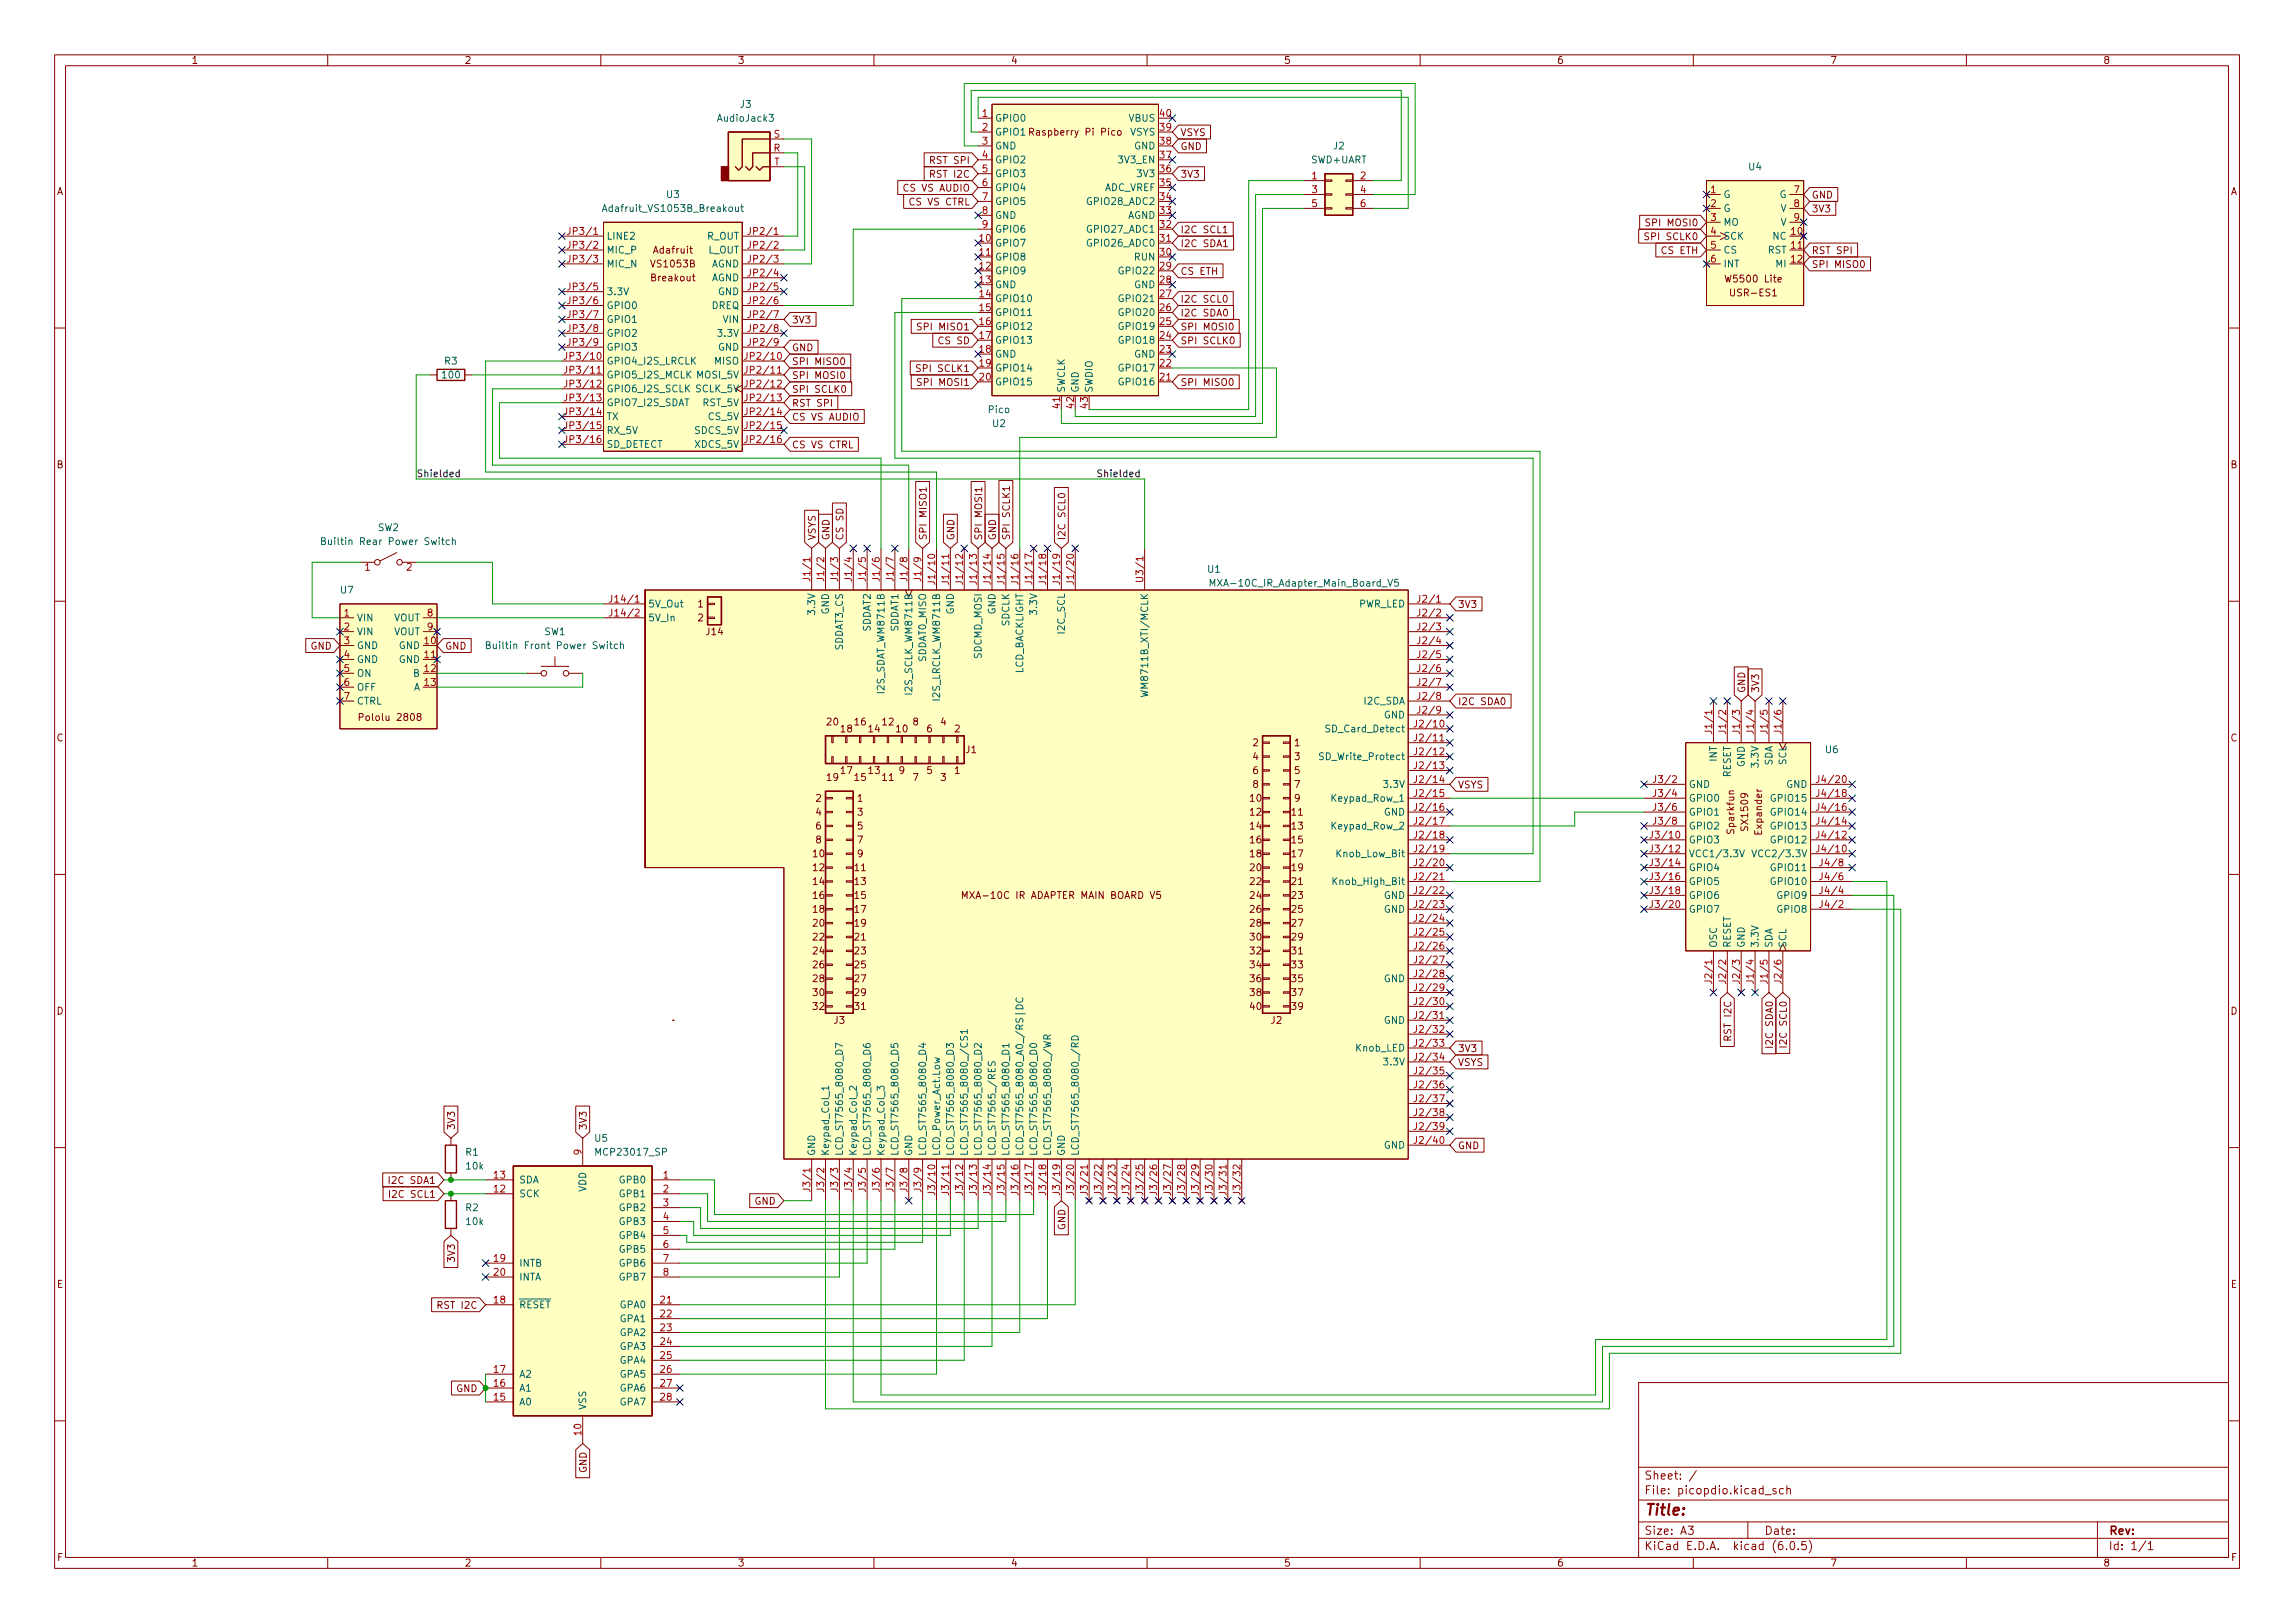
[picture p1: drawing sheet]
<svg xmlns="http://www.w3.org/2000/svg" width="420mm" height="297mm" viewBox="0 0 420 297" stroke-linecap="round" stroke-linejoin="round" font-family="sans-serif">
<defs><g id="words">
<text font-size="2.8" fill="#840000" x="301" y="277.3">Title:</text>
<g font-size="2.1" fill="#840000">
<text x="301" y="273.5">File: picopdio.kicad_sch</text>
<text x="301" y="270.8">Sheet: /</text>
<text x="301" y="280.9">Size: A3</text>
<text x="323" y="280.9">Date:</text>
<text x="386" y="280.9">Rev:</text>
<text x="301" y="283.7">KiCad E.D.A. kicad (6.0.5)</text>
<text x="386" y="283.7">Id: 1/1</text>
</g>
<g font-size="1.8" fill="#840000">
<text x="35" y="11.7">1</text>
<text x="85" y="11.7">2</text>
<text x="135" y="11.7">3</text>
<text x="185" y="11.7">4</text>
<text x="235" y="11.7">5</text>
<text x="285" y="11.7">6</text>
<text x="335" y="11.7">7</text>
<text x="385" y="11.7">8</text>
<text x="170.8" y="30">RST SPI</text>
<text x="189.3" y="24.8">Raspberry Pi Pico</text>
<text x="216.1" y="24.9">VSYS</text>
<text x="216.1" y="27.4">GND</text>
<text x="10.3" y="35.7">A</text>
<text x="166.1" y="35.1">CS VS AUDIO</text>
<text x="170.9" y="32.5">RST I2C</text>
<text x="216.1" y="32.5">3V3</text>
<text x="408.3" y="35.7">A</text>
<text x="167.1" y="37.6">CS VS CTRL</text>
<text x="302.1" y="41.4">SPI MOSI0</text>
<text x="331.6" y="38.9">3V3</text>
<text x="331.6" y="36.3">GND</text>
<text x="119.8" y="46.4">Adafruit</text>
<text x="216.1" y="42.7">I2C SCL1</text>
<text x="216.1" y="45.2">I2C SDA1</text>
<text x="301.9" y="43.9">SPI SCLK0</text>
<text x="304.5" y="46.5">CS ETH</text>
<text x="331.6" y="46.5">RST SPI</text>
<text x="119.4" y="51.5">Breakout</text>
<text x="119.4" y="48.9">VS1053B</text>
<text x="216.1" y="50.3">CS ETH</text>
<text x="316.4" y="51.7">W5500 Lite</text>
<text x="331.6" y="49">SPI MISO0</text>
<text x="144.9" y="59.2">3V3</text>
<text x="216.1" y="55.4">I2C SCL0</text>
<text x="216.1" y="57.9">I2C SDA0</text>
<text x="317.2" y="54.2">USR-ES1</text>
<text x="144.9" y="64.3">GND</text>
<text x="168.8" y="60.5">SPI MISO1</text>
<text x="172.2" y="63">CS SD</text>
<text x="216.1" y="63">SPI SCLK0</text>
<text x="216.1" y="60.5">SPI MOSI0</text>
<text x="144.9" y="66.8">SPI MISO0</text>
<text x="144.9" y="69.3">SPI MOSI0</text>
<text x="144.9" y="71.9">SPI SCLK0</text>
<text x="168.5" y="68.1">SPI SCLK1</text>
<text x="168.8" y="70.6">SPI MOSI1</text>
<text x="216.1" y="70.6">SPI MISO0</text>
<text x="144.9" y="77">CS VS AUDIO</text>
<text x="144.9" y="74.4">RST SPI</text>
<text x="144.9" y="82">CS VS CTRL</text>
<text x="10.3" y="85.7">B</text>
<text x="408.3" y="85.7">B</text>
<text x="149.3" y="98.9" transform="rotate(-90 149.3 98.9)">VSYS</text>
<text x="151.9" y="98.9" transform="rotate(-90 151.9 98.9)">GND</text>
<text x="154.4" y="98.9" transform="rotate(-90 154.4 98.9)">CS SD</text>
<text x="169.6" y="98.9" transform="rotate(-90 169.6 98.9)">SPI MISO1</text>
<text x="174.7" y="98.9" transform="rotate(-90 174.7 98.9)">GND</text>
<text x="179.8" y="98.9" transform="rotate(-90 179.8 98.9)">SPI MOSI1</text>
<text x="182.3" y="98.9" transform="rotate(-90 182.3 98.9)">GND</text>
<text x="184.9" y="98.9" transform="rotate(-90 184.9 98.9)">SPI SCLK1</text>
<text x="195" y="98.9" transform="rotate(-90 195 98.9)">I2C SCL0</text>
<text x="127.8" y="111.2">1</text>
<text x="127.8" y="113.7">2</text>
<text x="266.9" y="111.3">3V3</text>
<text x="56.9" y="118.9">GND</text>
<text x="81.4" y="118.9">GND</text>
<text x="129.3" y="116.2">J14</text>
<text x="66.5" y="131.9">Pololu 2808</text>
<text x="266.9" y="129">I2C SDA0</text>
<text x="319.5" y="126.9" transform="rotate(-90 319.5 126.9)">GND</text>
<text x="322" y="126.9" transform="rotate(-90 322 126.9)">3V3</text>
<text x="10.3" y="135.7">C</text>
<text x="151.4" y="132.8">20</text>
<text x="154" y="134">18</text>
<text x="156.5" y="132.8">16</text>
<text x="159" y="134">14</text>
<text x="161.6" y="132.8">12</text>
<text x="164.1" y="134">10</text>
<text x="167.1" y="132.8">8</text>
<text x="169.7" y="134">6</text>
<text x="172.2" y="132.8">4</text>
<text x="174.8" y="134">2</text>
<text x="176.8" y="137.8">J1</text>
<text x="229.4" y="136.6">2</text>
<text x="237" y="136.6">1</text>
<text x="408.3" y="135.7">C</text>
<text x="151.4" y="142.9">19</text>
<text x="154" y="141.6">17</text>
<text x="156.5" y="142.9">15</text>
<text x="159" y="141.6">13</text>
<text x="161.6" y="142.9">11</text>
<text x="164.6" y="141.6">9</text>
<text x="167.1" y="142.9">7</text>
<text x="169.7" y="141.6">5</text>
<text x="172.2" y="142.9">3</text>
<text x="174.8" y="141.6">1</text>
<text x="229.4" y="139.1">4</text>
<text x="229.4" y="141.6">6</text>
<text x="237" y="139.1">3</text>
<text x="237" y="141.6">5</text>
<text x="149.4" y="146.7">2</text>
<text x="149.4" y="149.3">4</text>
<text x="157" y="146.7">1</text>
<text x="157" y="149.3">3</text>
<text x="228.9" y="146.7">10</text>
<text x="228.9" y="149.3">12</text>
<text x="229.4" y="144.2">8</text>
<text x="236.5" y="149.3">11</text>
<text x="237" y="144.2">7</text>
<text x="237" y="146.7">9</text>
<text x="266.9" y="144.3">VSYS</text>
<text x="149.4" y="151.8">6</text>
<text x="149.4" y="154.3">8</text>
<text x="157" y="151.8">5</text>
<text x="157" y="154.3">7</text>
<text x="228.9" y="151.8">14</text>
<text x="228.9" y="154.3">16</text>
<text x="236.5" y="151.8">13</text>
<text x="236.5" y="154.3">15</text>
<text x="317.5" y="152.5" transform="rotate(-90 317.5 152.5)">Sparkfun</text>
<text x="320" y="151.8" transform="rotate(-90 320 151.8)">SX1509</text>
<text x="322.6" y="152.7" transform="rotate(-90 322.6 152.7)">Expander</text>
<text x="148.9" y="156.9">10</text>
<text x="148.9" y="159.4">12</text>
<text x="148.9" y="162">14</text>
<text x="156.5" y="159.4">11</text>
<text x="156.5" y="162">13</text>
<text x="157" y="156.9">9</text>
<text x="228.9" y="156.9">18</text>
<text x="228.9" y="159.4">20</text>
<text x="228.9" y="162">22</text>
<text x="236.5" y="156.9">17</text>
<text x="236.5" y="159.4">19</text>
<text x="236.5" y="162">21</text>
<text x="148.9" y="164.5">16</text>
<text x="148.9" y="167">18</text>
<text x="156.5" y="164.5">15</text>
<text x="156.5" y="167">17</text>
<text x="177.5" y="164.5">MXA-10C IR ADAPTER MAIN BOARD V5</text>
<text x="228.9" y="164.5">24</text>
<text x="228.9" y="167">26</text>
<text x="236.5" y="164.5">23</text>
<text x="236.5" y="167">25</text>
<text x="148.9" y="169.6">20</text>
<text x="148.9" y="172.1">22</text>
<text x="156.5" y="169.6">19</text>
<text x="156.5" y="172.1">21</text>
<text x="228.9" y="169.6">28</text>
<text x="228.9" y="172.1">30</text>
<text x="236.5" y="169.6">27</text>
<text x="236.5" y="172.1">29</text>
<text x="148.9" y="174.7">24</text>
<text x="148.9" y="177.2">26</text>
<text x="148.9" y="179.7">28</text>
<text x="156.5" y="174.7">23</text>
<text x="156.5" y="177.2">25</text>
<text x="156.5" y="179.7">27</text>
<text x="228.9" y="174.7">32</text>
<text x="228.9" y="177.2">34</text>
<text x="228.9" y="179.7">36</text>
<text x="236.5" y="174.7">31</text>
<text x="236.5" y="177.2">33</text>
<text x="236.5" y="179.7">35</text>
<text x="10.3" y="185.7">D</text>
<text x="148.9" y="182.3">30</text>
<text x="148.9" y="184.8">32</text>
<text x="156.5" y="182.3">29</text>
<text x="156.5" y="184.8">31</text>
<text x="228.9" y="182.3">38</text>
<text x="228.9" y="184.8">40</text>
<text x="236.5" y="182.3">37</text>
<text x="236.5" y="184.8">39</text>
<text x="408.3" y="185.7">D</text>
<text x="152.7" y="187.4">J3</text>
<text x="232.7" y="187.4">J2</text>
<text x="317" y="189.9" transform="rotate(-90 317 189.9)">RST I2C</text>
<text x="324.6" y="191" transform="rotate(-90 324.6 191)">I2C SDA0</text>
<text x="327.1" y="190.8" transform="rotate(-90 327.1 190.8)">I2C SCL0</text>
<text x="266.9" y="192.5">3V3</text>
<text x="266.9" y="195.1">VSYS</text>
<text x="83.3" y="206.9" transform="rotate(-90 83.3 206.9)">3V3</text>
<text x="107.4" y="206.9" transform="rotate(-90 107.4 206.9)">3V3</text>
<text x="266.9" y="210.3">GND</text>
<text x="71.9" y="216.7">I2C SDA1</text>
<text x="72.1" y="219.2">I2C SCL1</text>
<text x="138.2" y="220.5">GND</text>
<text x="195" y="225.1" transform="rotate(-90 195 225.1)">GND</text>
<text x="83.3" y="230.7" transform="rotate(-90 83.3 230.7)">3V3</text>
<text x="10.4" y="235.7">E</text>
<text x="80.7" y="239.5">RST I2C</text>
<text x="408.4" y="235.7">E</text>
<text x="83.5" y="254.8">GND</text>
<text x="107.4" y="269.6" transform="rotate(-90 107.4 269.6)">GND</text>
<text x="10.4" y="285.7">F</text>
<text x="35" y="286.7">1</text>
<text x="85" y="286.7">2</text>
<text x="135" y="286.7">3</text>
<text x="185" y="286.7">4</text>
<text x="235" y="286.7">5</text>
<text x="285" y="286.7">6</text>
<text x="335" y="286.7">7</text>
<text x="385" y="286.7">8</text>
<text x="408.4" y="285.7">F</text>
</g>
<g font-size="1.8" fill="#006464">
<text x="131.6" y="22.3">AudioJack3</text>
<text x="135.5" y="19.7">J3</text>
<text x="182.1" y="22.3">GPIO0</text>
<text x="206.7" y="22.3">VBUS</text>
<text x="182.1" y="24.8">GPIO1</text>
<text x="182.1" y="27.3">GND</text>
<text x="182.1" y="29.9">GPIO2</text>
<text x="205" y="29.9">3V3_EN</text>
<text x="206.9" y="24.8">VSYS</text>
<text x="207.7" y="27.3">GND</text>
<text x="240.1" y="29.9">SWD+UART</text>
<text x="244.1" y="27.3">J2</text>
<text x="182.1" y="32.4">GPIO3</text>
<text x="182.1" y="35">GPIO4</text>
<text x="202" y="35">ADC_VREF</text>
<text x="208.4" y="32.4">3V3</text>
<text x="320.2" y="31.2">U4</text>
<text x="111.2" y="38.8">Adafruit_VS1053B_Breakout</text>
<text x="122.1" y="36.2">U3</text>
<text x="182.1" y="37.5">GPIO5</text>
<text x="182.1" y="40">GND</text>
<text x="199.4" y="37.5">GPIO28_ADC2</text>
<text x="206.4" y="40">AGND</text>
<text x="315.5" y="36.2">G</text>
<text x="315.5" y="38.8">G</text>
<text x="315.5" y="41.3">MO</text>
<text x="325.8" y="36.2">G</text>
<text x="326" y="38.8">V</text>
<text x="326" y="41.3">V</text>
<text x="111" y="43.9">LINE2</text>
<text x="111" y="46.4">MIC_P</text>
<text x="129.4" y="43.9">R_OUT</text>
<text x="129.6" y="46.4">L_OUT</text>
<text x="182.1" y="45.1">GPIO7</text>
<text x="182.1" y="47.7">GPIO8</text>
<text x="182.1" y="42.6">GPIO6</text>
<text x="199.4" y="45.1">GPIO26_ADC0</text>
<text x="199.4" y="42.6">GPIO27_ADC1</text>
<text x="207.8" y="47.7">RUN</text>
<text x="315.5" y="43.9">SCK</text>
<text x="315.5" y="46.4">CS</text>
<text x="323.6" y="46.4">RST</text>
<text x="324.6" y="43.9">NC</text>
<text x="111" y="48.9">MIC_N</text>
<text x="130.2" y="48.9">AGND</text>
<text x="130.2" y="51.5">AGND</text>
<text x="182.1" y="50.2">GPIO9</text>
<text x="182.1" y="52.7">GND</text>
<text x="205.2" y="50.2">GPIO22</text>
<text x="207.7" y="52.7">GND</text>
<text x="315.5" y="48.9">INT</text>
<text x="325.2" y="48.9">MI</text>
<text x="111" y="54">3.3V</text>
<text x="111" y="56.6">GPIO0</text>
<text x="111" y="59.1">GPIO1</text>
<text x="130.3" y="56.6">DREQ</text>
<text x="131.5" y="54">GND</text>
<text x="132.4" y="59.1">VIN</text>
<text x="182.1" y="55.3">GPIO10</text>
<text x="182.1" y="57.8">GPIO11</text>
<text x="205.2" y="57.8">GPIO20</text>
<text x="205.2" y="55.3">GPIO21</text>
<text x="111" y="61.6">GPIO2</text>
<text x="111" y="64.2">GPIO3</text>
<text x="131.5" y="64.2">GND</text>
<text x="131.8" y="61.6">3.3V</text>
<text x="182.1" y="60.4">GPIO12</text>
<text x="182.1" y="62.9">GPIO13</text>
<text x="182.1" y="65.4">GND</text>
<text x="205.2" y="62.9">GPIO18</text>
<text x="205.2" y="60.4">GPIO19</text>
<text x="207.7" y="65.4">GND</text>
<text x="81.1" y="69.3">100</text>
<text x="81.4" y="66.7">R3</text>
<text x="111" y="66.7">GPIO4_I2S_LRCLK</text>
<text x="111" y="69.3">GPIO5_I2S_MCLK</text>
<text x="111" y="71.8">GPIO6_I2S_SCLK</text>
<text x="127.4" y="71.8">SCLK_5V</text>
<text x="127.7" y="69.3">MOSI_5V</text>
<text x="130.9" y="66.7">MISO</text>
<text x="182.1" y="68">GPIO14</text>
<text x="182.1" y="70.5">GPIO15</text>
<text x="194.9" y="71.9" transform="rotate(-90 194.9 71.9)">SWCLK</text>
<text x="197.5" y="71.9" transform="rotate(-90 197.5 71.9)">GND</text>
<text x="200" y="71.9" transform="rotate(-90 200 71.9)">SWDIO</text>
<text x="205.2" y="70.5">GPIO16</text>
<text x="205.2" y="68">GPIO17</text>
<text x="111" y="74.3">GPIO7_I2S_SDAT</text>
<text x="111" y="76.9">TX</text>
<text x="128.7" y="74.3">RST_5V</text>
<text x="129.8" y="76.9">CS_5V</text>
<text x="181" y="75.6">Pico</text>
<text x="111" y="79.4">RX_5V</text>
<text x="111" y="82">SD_DETECT</text>
<text x="127.3" y="79.4">SDCS_5V</text>
<text x="127.3" y="82">XDCS_5V</text>
<text x="181.7" y="78.1">U2</text>
<text x="60.2" y="99.7">Builtin Rear Power Switch</text>
<text x="69.2" y="97.2">SW2</text>
<text x="221.1" y="104.8">U1</text>
<text x="222.5" y="107.4">MXA-10C_IR_Adapter_Main_Board_V5</text>
<text x="62.4" y="108.6">U7</text>
<text x="65.3" y="113.7">VIN</text>
<text x="72" y="113.7">VOUT</text>
<text x="118.6" y="111.2">5V_Out</text>
<text x="118.6" y="113.7">5V_In</text>
<text x="149.2" y="112.1" transform="rotate(-90 149.2 112.1)">3.3V</text>
<text x="151.8" y="112.4" transform="rotate(-90 151.8 112.4)">GND</text>
<text x="174.6" y="112.4" transform="rotate(-90 174.6 112.4)">GND</text>
<text x="182.2" y="112.4" transform="rotate(-90 182.2 112.4)">GND</text>
<text x="189.9" y="112.1" transform="rotate(-90 189.9 112.1)">3.3V</text>
<text x="248.7" y="111.2">PWR_LED</text>
<text x="65.3" y="116.2">VIN</text>
<text x="65.3" y="118.8">GND</text>
<text x="72" y="116.2">VOUT</text>
<text x="73" y="118.8">GND</text>
<text x="90.3" y="118.8">Builtin Front Power Switch</text>
<text x="99.7" y="116.2">SW1</text>
<text x="154.3" y="119" transform="rotate(-90 154.3 119)">SDDAT3_CS</text>
<text x="159.4" y="115.6" transform="rotate(-90 159.4 115.6)">SDDAT2</text>
<text x="164.5" y="115.6" transform="rotate(-90 164.5 115.6)">SDDAT1</text>
<text x="184.8" y="114.6" transform="rotate(-90 184.8 114.6)">SDCLK</text>
<text x="194.9" y="115.8" transform="rotate(-90 194.9 115.8)">I2C_SCL</text>
<text x="65.3" y="121.3">GND</text>
<text x="65.3" y="123.9">ON</text>
<text x="73" y="121.3">GND</text>
<text x="75.7" y="123.9">B</text>
<text x="169.5" y="121.1" transform="rotate(-90 169.5 121.1)">SDDAT0_MISO</text>
<text x="179.7" y="120.5" transform="rotate(-90 179.7 120.5)">SDCMD_MOSI</text>
<text x="187.3" y="123.5" transform="rotate(-90 187.3 123.5)">LCD_BACKLIGHT</text>
<text x="65.3" y="126.4">OFF</text>
<text x="65.3" y="128.9">CTRL</text>
<text x="75.7" y="126.4">A</text>
<text x="161.9" y="126.3" transform="rotate(-90 161.9 126.3)">I2S_SDAT_WM8711B</text>
<text x="167" y="126.3" transform="rotate(-90 167 126.3)">I2S_SCLK_WM8711B</text>
<text x="172.1" y="127.5" transform="rotate(-90 172.1 127.5)">I2S_LRCLK_WM8711B</text>
<text x="210.2" y="126.2" transform="rotate(-90 210.2 126.2)">WM8711B_XTI/MCLK</text>
<text x="249.8" y="128.9">I2C_SDA</text>
<text x="253.4" y="131.5">GND</text>
<text x="243.4" y="134">SD_Card_Detect</text>
<text x="334.2" y="137.8">U6</text>
<text x="242.4" y="139.1">SD_Write_Protect</text>
<text x="314.3" y="139.3" transform="rotate(-90 314.3 139.3)">INT</text>
<text x="316.9" y="142.3" transform="rotate(-90 316.9 142.3)">RESET</text>
<text x="319.4" y="140.4" transform="rotate(-90 319.4 140.4)">GND</text>
<text x="321.9" y="140.1" transform="rotate(-90 321.9 140.1)">3.3V</text>
<text x="324.5" y="140.2" transform="rotate(-90 324.5 140.2)">SDA</text>
<text x="327" y="140" transform="rotate(-90 327 140)">SCL</text>
<text x="244.2" y="146.7">Keypad_Row_1</text>
<text x="253.4" y="149.3">GND</text>
<text x="253.7" y="144.2">3.3V</text>
<text x="309.1" y="144.2">GND</text>
<text x="309.1" y="146.7">GPIO0</text>
<text x="309.1" y="149.3">GPIO1</text>
<text x="324.6" y="149.3">GPIO14</text>
<text x="324.6" y="146.7">GPIO15</text>
<text x="327" y="144.2">GND</text>
<text x="244.2" y="151.8">Keypad_Row_2</text>
<text x="309.1" y="154.3">GPIO3</text>
<text x="309.1" y="151.8">GPIO2</text>
<text x="324.6" y="154.3">GPIO12</text>
<text x="324.6" y="151.8">GPIO13</text>
<text x="244.5" y="162">Knob_High_Bit</text>
<text x="244.9" y="156.9">Knob_Low_Bit</text>
<text x="309.1" y="156.9">VCC1/3.3V</text>
<text x="309.1" y="159.4">GPIO4</text>
<text x="309.1" y="162">GPIO5</text>
<text x="322.1" y="156.9">VCC2/3.3V</text>
<text x="324.6" y="162">GPIO10</text>
<text x="324.6" y="159.4">GPIO11</text>
<text x="253.4" y="164.5">GND</text>
<text x="253.4" y="167">GND</text>
<text x="309.1" y="164.5">GPIO6</text>
<text x="309.1" y="167">GPIO7</text>
<text x="325.6" y="167">GPIO8</text>
<text x="325.6" y="164.5">GPIO9</text>
<text x="314.3" y="173.5" transform="rotate(-90 314.3 173.5)">OSC</text>
<text x="316.9" y="173.5" transform="rotate(-90 316.9 173.5)">RESET</text>
<text x="319.4" y="173.5" transform="rotate(-90 319.4 173.5)">GND</text>
<text x="321.9" y="173.5" transform="rotate(-90 321.9 173.5)">3.3V</text>
<text x="324.5" y="173.5" transform="rotate(-90 324.5 173.5)">SDA</text>
<text x="327" y="173.5" transform="rotate(-90 327 173.5)">SCL</text>
<text x="253.4" y="179.7">GND</text>
<text x="253.4" y="187.4">GND</text>
<text x="248.3" y="192.4">Knob_LED</text>
<text x="253.7" y="195">3.3V</text>
<text x="108.9" y="209">U5</text>
<text x="85.3" y="211.5">R1</text>
<text x="85.4" y="214">10k</text>
<text x="109.4" y="211.5">MCP23017_SP</text>
<text x="149.2" y="211.6" transform="rotate(-90 149.2 211.6)">GND</text>
<text x="151.8" y="211.6" transform="rotate(-90 151.8 211.6)">Keypad_Col_1</text>
<text x="154.3" y="211.6" transform="rotate(-90 154.3 211.6)">LCD_ST7565_8080_D7</text>
<text x="156.8" y="211.6" transform="rotate(-90 156.8 211.6)">Keypad_Col_2</text>
<text x="159.4" y="211.6" transform="rotate(-90 159.4 211.6)">LCD_ST7565_8080_D6</text>
<text x="161.9" y="211.6" transform="rotate(-90 161.9 211.6)">Keypad_Col_3</text>
<text x="164.5" y="211.6" transform="rotate(-90 164.5 211.6)">LCD_ST7565_8080_D5</text>
<text x="167" y="211.6" transform="rotate(-90 167 211.6)">GND</text>
<text x="169.5" y="211.6" transform="rotate(-90 169.5 211.6)">LCD_ST7565_8080_D4</text>
<text x="172.1" y="211.6" transform="rotate(-90 172.1 211.6)">LCD_Power_Act.Low</text>
<text x="174.6" y="211.6" transform="rotate(-90 174.6 211.6)">LCD_ST7565_8080_D3</text>
<text x="177.2" y="211.6" transform="rotate(-90 177.2 211.6)">LCD_ST7565_8080_/CS1</text>
<text x="179.7" y="211.6" transform="rotate(-90 179.7 211.6)">LCD_ST7565_8080_D2</text>
<text x="182.2" y="211.6" transform="rotate(-90 182.2 211.6)">LCD_ST7565_/RES</text>
<text x="184.8" y="211.6" transform="rotate(-90 184.8 211.6)">LCD_ST7565_8080_D1</text>
<text x="187.3" y="211.6" transform="rotate(-90 187.3 211.6)">LCD_ST7565_8080_A0_/RS|DC</text>
<text x="189.9" y="211.6" transform="rotate(-90 189.9 211.6)">LCD_ST7565_8080_D0</text>
<text x="192.4" y="211.6" transform="rotate(-90 192.4 211.6)">LCD_ST7565_8080_/WR</text>
<text x="194.9" y="211.6" transform="rotate(-90 194.9 211.6)">GND</text>
<text x="197.5" y="211.6" transform="rotate(-90 197.5 211.6)">LCD_ST7565_8080_/RD</text>
<text x="253.4" y="210.2">GND</text>
<text x="85.3" y="221.7">R2</text>
<text x="95" y="219.1">SCK</text>
<text x="95" y="216.6">SDA</text>
<text x="107.3" y="218.1" transform="rotate(-90 107.3 218.1)">VDD</text>
<text x="113.5" y="216.6">GPB0</text>
<text x="113.5" y="219.1">GPB1</text>
<text x="113.5" y="221.7">GPB2</text>
<text x="85.4" y="224.2">10k</text>
<text x="113.5" y="224.2">GPB3</text>
<text x="113.5" y="226.7">GPB4</text>
<text x="95" y="231.8">INTB</text>
<text x="113.5" y="229.3">GPB5</text>
<text x="113.5" y="231.8">GPB6</text>
<text x="95" y="239.4">~{RESET}</text>
<text x="95" y="234.4">INTA</text>
<text x="113.5" y="239.4">GPA0</text>
<text x="113.5" y="234.4">GPB7</text>
<text x="113.5" y="242">GPA1</text>
<text x="113.5" y="244.5">GPA2</text>
<text x="113.5" y="247.1">GPA3</text>
<text x="113.5" y="249.6">GPA4</text>
<text x="95" y="257.2">A0</text>
<text x="95" y="254.7">A1</text>
<text x="95" y="252.1">A2</text>
<text x="113.5" y="252.1">GPA5</text>
<text x="113.5" y="254.7">GPA6</text>
<text x="113.5" y="257.2">GPA7</text>
<text x="107.3" y="258.1" transform="rotate(-90 107.3 258.1)">VSS</text>
</g>
<g font-size="1.8" fill="#a90000">
<text x="179.8" y="21.4">1</text>
<text x="179.8" y="23.9">2</text>
<text x="212.4" y="23.9">39</text>
<text x="212.4" y="21.4">40</text>
<text x="141.6" y="27.7">R</text>
<text x="141.7" y="25.2">S</text>
<text x="179.8" y="26.5">3</text>
<text x="179.8" y="29">4</text>
<text x="212.4" y="29">37</text>
<text x="212.4" y="26.5">38</text>
<text x="141.7" y="30.3">T</text>
<text x="179.8" y="31.5">5</text>
<text x="179.8" y="34.1">6</text>
<text x="212.4" y="34.1">35</text>
<text x="212.4" y="31.5">36</text>
<text x="240.2" y="32.8">1</text>
<text x="240.2" y="35.3">3</text>
<text x="249.1" y="32.8">2</text>
<text x="249.1" y="35.3">4</text>
<text x="313.2" y="35.3">1</text>
<text x="328.4" y="35.3">7</text>
<text x="179.8" y="36.6">7</text>
<text x="179.8" y="39.2">8</text>
<text x="179.8" y="41.7">9</text>
<text x="212.4" y="41.7">32</text>
<text x="212.4" y="39.2">33</text>
<text x="212.4" y="36.6">34</text>
<text x="240.2" y="37.9">5</text>
<text x="249.1" y="37.9">6</text>
<text x="313.2" y="37.9">2</text>
<text x="313.2" y="40.4">3</text>
<text x="328.4" y="37.9">8</text>
<text x="328.4" y="40.4">9</text>
<text x="104.4" y="43">JP3/1</text>
<text x="104.4" y="45.5">JP3/2</text>
<text x="137.4" y="43">JP2/1</text>
<text x="137.4" y="45.5">JP2/2</text>
<text x="179.4" y="44.2">10</text>
<text x="179.4" y="46.8">11</text>
<text x="212.4" y="46.8">30</text>
<text x="212.4" y="44.2">31</text>
<text x="313.2" y="43">4</text>
<text x="313.2" y="45.5">5</text>
<text x="327.9" y="43">10</text>
<text x="327.9" y="45.5">11</text>
<text x="104.4" y="48">JP3/3</text>
<text x="104.4" y="53.1">JP3/5</text>
<text x="137.4" y="48">JP2/3</text>
<text x="137.4" y="50.6">JP2/4</text>
<text x="137.4" y="53.1">JP2/5</text>
<text x="179.4" y="49.3">12</text>
<text x="179.4" y="51.9">13</text>
<text x="212.4" y="51.9">28</text>
<text x="212.4" y="49.3">29</text>
<text x="313.2" y="48">6</text>
<text x="327.9" y="48">12</text>
<text x="104.4" y="55.7">JP3/6</text>
<text x="104.4" y="58.2">JP3/7</text>
<text x="137.4" y="55.7">JP2/6</text>
<text x="137.4" y="58.2">JP2/7</text>
<text x="179.4" y="54.4">14</text>
<text x="179.4" y="56.9">15</text>
<text x="179.4" y="59.5">16</text>
<text x="212.4" y="59.5">25</text>
<text x="212.4" y="56.9">26</text>
<text x="212.4" y="54.4">27</text>
<text x="103.9" y="65.8">JP3/10</text>
<text x="104.4" y="60.7">JP3/8</text>
<text x="104.4" y="63.3">JP3/9</text>
<text x="136.9" y="65.8">JP2/10</text>
<text x="137.4" y="60.7">JP2/8</text>
<text x="137.4" y="63.3">JP2/9</text>
<text x="179.4" y="62">17</text>
<text x="179.4" y="64.6">18</text>
<text x="212.4" y="64.6">23</text>
<text x="212.4" y="62">24</text>
<text x="103.9" y="68.4">JP3/11</text>
<text x="103.9" y="70.9">JP3/12</text>
<text x="136.9" y="68.4">JP2/11</text>
<text x="136.9" y="70.9">JP2/12</text>
<text x="179.4" y="67.1">19</text>
<text x="179.4" y="69.6">20</text>
<text x="212.4" y="69.6">21</text>
<text x="212.4" y="67.1">22</text>
<text x="103.9" y="73.4">JP3/13</text>
<text x="103.9" y="76">JP3/14</text>
<text x="136.9" y="73.4">JP2/13</text>
<text x="136.9" y="76">JP2/14</text>
<text x="194.1" y="74.7" transform="rotate(-90 194.1 74.7)">41</text>
<text x="196.6" y="74.7" transform="rotate(-90 196.6 74.7)">42</text>
<text x="199.1" y="74.7" transform="rotate(-90 199.1 74.7)">43</text>
<text x="103.9" y="78.5">JP3/15</text>
<text x="103.9" y="81.1">JP3/16</text>
<text x="136.9" y="78.5">JP2/15</text>
<text x="136.9" y="81.1">JP2/16</text>
<text x="66.8" y="104.4">1</text>
<text x="74.4" y="104.4">2</text>
<text x="148.3" y="105.9" transform="rotate(-90 148.3 105.9)">J1/1</text>
<text x="150.9" y="105.9" transform="rotate(-90 150.9 105.9)">J1/2</text>
<text x="153.4" y="105.9" transform="rotate(-90 153.4 105.9)">J1/3</text>
<text x="156" y="105.9" transform="rotate(-90 156 105.9)">J1/4</text>
<text x="158.5" y="105.9" transform="rotate(-90 158.5 105.9)">J1/5</text>
<text x="161" y="105.9" transform="rotate(-90 161 105.9)">J1/6</text>
<text x="163.6" y="105.9" transform="rotate(-90 163.6 105.9)">J1/7</text>
<text x="166.1" y="105.9" transform="rotate(-90 166.1 105.9)">J1/8</text>
<text x="168.7" y="105.9" transform="rotate(-90 168.7 105.9)">J1/9</text>
<text x="171.2" y="106.4" transform="rotate(-90 171.2 106.4)">J1/10</text>
<text x="173.7" y="106.4" transform="rotate(-90 173.7 106.4)">J1/11</text>
<text x="176.3" y="106.4" transform="rotate(-90 176.3 106.4)">J1/12</text>
<text x="178.8" y="106.4" transform="rotate(-90 178.8 106.4)">J1/13</text>
<text x="181.4" y="106.4" transform="rotate(-90 181.4 106.4)">J1/14</text>
<text x="183.9" y="106.4" transform="rotate(-90 183.9 106.4)">J1/15</text>
<text x="186.4" y="106.4" transform="rotate(-90 186.4 106.4)">J1/16</text>
<text x="189" y="106.4" transform="rotate(-90 189 106.4)">J1/17</text>
<text x="191.5" y="106.4" transform="rotate(-90 191.5 106.4)">J1/18</text>
<text x="194.1" y="106.4" transform="rotate(-90 194.1 106.4)">J1/19</text>
<text x="196.6" y="106.4" transform="rotate(-90 196.6 106.4)">J1/20</text>
<text x="209.3" y="106" transform="rotate(-90 209.3 106)">U3/1</text>
<text x="63" y="112.8">1</text>
<text x="78.2" y="112.8">8</text>
<text x="112.1" y="110.3">J14/1</text>
<text x="112.1" y="112.8">J14/2</text>
<text x="259.9" y="110.3">J2/1</text>
<text x="259.9" y="112.8">J2/2</text>
<text x="63" y="115.4">2</text>
<text x="63" y="117.9">3</text>
<text x="77.8" y="117.9">10</text>
<text x="78.2" y="115.4">9</text>
<text x="259.9" y="115.4">J2/3</text>
<text x="259.9" y="117.9">J2/4</text>
<text x="63" y="120.4">4</text>
<text x="63" y="123">5</text>
<text x="63" y="125.5">6</text>
<text x="77.8" y="120.4">11</text>
<text x="77.8" y="123">12</text>
<text x="77.8" y="125.5">13</text>
<text x="259.9" y="120.4">J2/5</text>
<text x="259.9" y="123">J2/6</text>
<text x="259.9" y="125.5">J2/7</text>
<text x="63" y="128.1">7</text>
<text x="259.9" y="128.1">J2/8</text>
<text x="259.9" y="130.6">J2/9</text>
<text x="259.4" y="133.1">J2/10</text>
<text x="259.4" y="135.7">J2/11</text>
<text x="313.4" y="133.8" transform="rotate(-90 313.4 133.8)">J1/1</text>
<text x="316" y="133.8" transform="rotate(-90 316 133.8)">J1/2</text>
<text x="318.5" y="133.8" transform="rotate(-90 318.5 133.8)">J1/3</text>
<text x="321.1" y="133.8" transform="rotate(-90 321.1 133.8)">J1/4</text>
<text x="323.6" y="133.8" transform="rotate(-90 323.6 133.8)">J1/5</text>
<text x="326.1" y="133.8" transform="rotate(-90 326.1 133.8)">J1/6</text>
<text x="259.4" y="138.2">J2/12</text>
<text x="259.4" y="140.8">J2/13</text>
<text x="259.4" y="143.3">J2/14</text>
<text x="303.1" y="143.3">J3/2</text>
<text x="333.1" y="143.3">J4/20</text>
<text x="259.4" y="145.8">J2/15</text>
<text x="259.4" y="148.4">J2/16</text>
<text x="303.1" y="145.8">J3/4</text>
<text x="303.1" y="148.4">J3/6</text>
<text x="333.1" y="148.4">J4/16</text>
<text x="333.1" y="145.8">J4/18</text>
<text x="259.4" y="150.9">J2/17</text>
<text x="259.4" y="153.5">J2/18</text>
<text x="259.4" y="156">J2/19</text>
<text x="302.6" y="153.5">J3/10</text>
<text x="302.6" y="156">J3/12</text>
<text x="303.1" y="150.9">J3/8</text>
<text x="333.1" y="156">J4/10</text>
<text x="333.1" y="153.5">J4/12</text>
<text x="333.1" y="150.9">J4/14</text>
<text x="259.4" y="158.5">J2/20</text>
<text x="259.4" y="161.1">J2/21</text>
<text x="302.6" y="158.5">J3/14</text>
<text x="302.6" y="161.1">J3/16</text>
<text x="333.6" y="161.1">J4/6</text>
<text x="333.6" y="158.5">J4/8</text>
<text x="259.4" y="163.6">J2/22</text>
<text x="259.4" y="166.2">J2/23</text>
<text x="302.6" y="163.6">J3/18</text>
<text x="302.6" y="166.2">J3/20</text>
<text x="333.6" y="166.2">J4/2</text>
<text x="333.6" y="163.6">J4/4</text>
<text x="259.4" y="168.7">J2/24</text>
<text x="259.4" y="171.2">J2/25</text>
<text x="259.4" y="173.8">J2/26</text>
<text x="259.4" y="176.3">J2/27</text>
<text x="259.4" y="178.9">J2/28</text>
<text x="313.4" y="179.6" transform="rotate(-90 313.4 179.6)">J2/1</text>
<text x="316" y="179.6" transform="rotate(-90 316 179.6)">J2/2</text>
<text x="318.5" y="179.6" transform="rotate(-90 318.5 179.6)">J2/3</text>
<text x="321.1" y="179.6" transform="rotate(-90 321.1 179.6)">J1/4</text>
<text x="323.6" y="179.6" transform="rotate(-90 323.6 179.6)">J1/5</text>
<text x="326.1" y="179.6" transform="rotate(-90 326.1 179.6)">J2/6</text>
<text x="259.4" y="181.4">J2/29</text>
<text x="259.4" y="183.9">J2/30</text>
<text x="259.4" y="186.5">J2/31</text>
<text x="259.4" y="189">J2/32</text>
<text x="259.4" y="191.6">J2/33</text>
<text x="259.4" y="194.1">J2/34</text>
<text x="259.4" y="196.6">J2/35</text>
<text x="259.4" y="199.2">J2/36</text>
<text x="259.4" y="201.7">J2/37</text>
<text x="259.4" y="204.3">J2/38</text>
<text x="259.4" y="206.8">J2/39</text>
<text x="259.4" y="209.3">J2/40</text>
<text x="90.5" y="215.7">13</text>
<text x="106.4" y="211.3" transform="rotate(-90 106.4 211.3)">9</text>
<text x="121.4" y="215.7">1</text>
<text x="90.5" y="218.2">12</text>
<text x="121.4" y="218.2">2</text>
<text x="121.4" y="220.8">3</text>
<text x="148.3" y="217.7" transform="rotate(-90 148.3 217.7)">J3/1</text>
<text x="150.9" y="217.7" transform="rotate(-90 150.9 217.7)">J3/2</text>
<text x="153.4" y="217.7" transform="rotate(-90 153.4 217.7)">J3/3</text>
<text x="156" y="217.7" transform="rotate(-90 156 217.7)">J3/4</text>
<text x="158.5" y="217.7" transform="rotate(-90 158.5 217.7)">J3/5</text>
<text x="161" y="217.7" transform="rotate(-90 161 217.7)">J3/6</text>
<text x="163.6" y="217.7" transform="rotate(-90 163.6 217.7)">J3/7</text>
<text x="166.1" y="217.7" transform="rotate(-90 166.1 217.7)">J3/8</text>
<text x="168.7" y="217.7" transform="rotate(-90 168.7 217.7)">J3/9</text>
<text x="171.2" y="218.1" transform="rotate(-90 171.2 218.1)">J3/10</text>
<text x="173.7" y="218.1" transform="rotate(-90 173.7 218.1)">J3/11</text>
<text x="176.3" y="218.1" transform="rotate(-90 176.3 218.1)">J3/12</text>
<text x="178.8" y="218.1" transform="rotate(-90 178.8 218.1)">J3/13</text>
<text x="181.4" y="218.1" transform="rotate(-90 181.4 218.1)">J3/14</text>
<text x="183.9" y="218.1" transform="rotate(-90 183.9 218.1)">J3/15</text>
<text x="186.4" y="218.1" transform="rotate(-90 186.4 218.1)">J3/16</text>
<text x="189" y="218.1" transform="rotate(-90 189 218.1)">J3/17</text>
<text x="191.5" y="218.1" transform="rotate(-90 191.5 218.1)">J3/18</text>
<text x="194.1" y="218.1" transform="rotate(-90 194.1 218.1)">J3/19</text>
<text x="196.6" y="218.1" transform="rotate(-90 196.6 218.1)">J3/20</text>
<text x="199.1" y="218.1" transform="rotate(-90 199.1 218.1)">J3/21</text>
<text x="201.7" y="218.1" transform="rotate(-90 201.7 218.1)">J3/22</text>
<text x="204.2" y="218.1" transform="rotate(-90 204.2 218.1)">J3/23</text>
<text x="206.8" y="218.1" transform="rotate(-90 206.8 218.1)">J3/24</text>
<text x="209.3" y="218.1" transform="rotate(-90 209.3 218.1)">J3/25</text>
<text x="211.8" y="218.1" transform="rotate(-90 211.8 218.1)">J3/26</text>
<text x="214.4" y="218.1" transform="rotate(-90 214.4 218.1)">J3/27</text>
<text x="216.9" y="218.1" transform="rotate(-90 216.9 218.1)">J3/28</text>
<text x="219.5" y="218.1" transform="rotate(-90 219.5 218.1)">J3/29</text>
<text x="222" y="218.1" transform="rotate(-90 222 218.1)">J3/30</text>
<text x="224.5" y="218.1" transform="rotate(-90 224.5 218.1)">J3/31</text>
<text x="227.1" y="218.1" transform="rotate(-90 227.1 218.1)">J3/32</text>
<text x="121.4" y="223.3">4</text>
<text x="121.4" y="225.8">5</text>
<text x="90.5" y="230.9">19</text>
<text x="90.5" y="233.5">20</text>
<text x="121.4" y="228.4">6</text>
<text x="121.4" y="230.9">7</text>
<text x="121.4" y="233.5">8</text>
<text x="90.5" y="238.5">18</text>
<text x="120.9" y="238.5">21</text>
<text x="120.9" y="241.1">22</text>
<text x="120.9" y="243.6">23</text>
<text x="90.5" y="251.2">17</text>
<text x="120.9" y="246.2">24</text>
<text x="120.9" y="248.7">25</text>
<text x="120.9" y="251.2">26</text>
<text x="90.5" y="256.3">15</text>
<text x="90.5" y="253.8">16</text>
<text x="120.9" y="253.8">27</text>
<text x="120.9" y="256.3">28</text>
<text x="106.4" y="262.6" transform="rotate(-90 106.4 262.6)">10</text>
</g>
<g font-size="1.8" fill="#0f0f0f">
<text x="76.2" y="87.3">Shielded</text>
<text x="200.7" y="87.3">Shielded</text>
</g>
</g></defs>
<g fill="none" stroke="#840000" stroke-width=".18">
<path d="M10 10h400v277h-400zM12 12h396v273h-396zM60 10v2M110 10v2M160 10v2M181.6 19.1h30.5v53.3h-30.5zM210 10v2M260 10v2M310 10v2M360 10v2M141 28h2.5M141 25.4h2.5"/>
<path d="M141 30.5h2.5M164.4 33.1h13.6l1.1 1.2-1.1 1.3h-13.6zM165.4 35.6h12.6l1.1 1.3-1.1 1.2h-12.6zM166.3 33.8a.6 .6 0 0 0-.9 .5 .6 .6 0 0 0 .6 .7l.3-.1M167.3 36.4a.6 .6 0 0 0-.8 .4 .6 .6 0 0 0 .6 .7l.2-.1M169.2 30.5h8.8l1.1 1.3-1.1 1.3h-8.8zM169.2 28h8.8l1.1 1.2-1.1 1.3h-8.8zM170.4 31.8h.6l.1-.2-.1-.3-.6-.1v1.3M179.1 21.6h2.5M179.1 24.2h2.5M179.1 26.7h2.5M179.1 29.2h2.5"/>
<path d="M179.1 31.8h2.5M179.1 34.3h2.5M179.1 36.9h2.5M179.1 39.4h2.5M188.5 24.1h.6l.1-.2v-.3l-.7-.1v1.2M188.8 24.1l.4 .6M204.1 24l-.4-.1-.2 .2 .1 .6h.5M204.7 24l.1-.1 .4 .1 .1 .5-.2 .2h-.3l-.1-.1zM215.7 30.5h4.8v2.6h-4.8l-1.1-1.3zM215.7 22.9h5.9v2.5h-5.9l-1.1-1.2zM215.7 25.4h5.2v2.6h-5.2l-1.1-1.3zM238.8 33.1h3.8"/>
<path d="M238.8 35.6h3.8M238.8 38.1h3.8M242.6 38h1.2v.3h-1.2zM242.6 35.5h1.2v.2h-1.2zM242.6 32.9h1.2v.3h-1.2zM246.4 38h1.2v.3h-1.2zM246.4 35.5h1.2v.2h-1.2zM246.4 32.9h1.2v.3h-1.2zM247.6 33.1h3.9M247.6 35.6h3.9M247.6 38.1h3.9M300.2 39.4h11.1l1.1 1.3-1.1 1.2h-11.1z"/>
<path d="M312.4 33.1h17.8v22.8h-17.8zM312.4 35.6h2.6M312.4 38.1h2.6M317.5 38.1h.1M327.7 35.6h2.5M327.7 38.1h2.5M331.3 36.9h4.8v2.5h-4.8l-1.1-1.3zM331.3 34.3h5.2v2.6h-5.2l-1.1-1.3zM102.9 45.8h7.6M102.9 43.2h7.6M102.9 48.3h7.6M102.9 53.4h7.6"/>
<path d="M102.9 55.9h7.6M102.9 58.5h7.6M110.5 40.7h25.4v41.9h-25.4zM126.3 45.5h.5M126.5 45.1v1l.3 .2M126.8 50.6h.4M126.9 50.1v1.1l.3 .2M135.9 45.8h7.6M135.9 43.2h7.6M135.9 48.3h7.6M135.9 50.8h7.6M135.9 53.4h7.6"/>
<path d="M135.9 55.9h7.6M135.9 58.5h7.6M144.6 57.2h4.8v2.5h-4.8l-1.1-1.2zM166.8 58.5h11.2l1.1 1.2-1.1 1.3h-11.2zM168.7 59.2l-.5-.1-.3 .3 .2 .3 .5 .2v.4l-.2 .1-.5-.1M179.1 47h2.5M179.1 41.9h2.5M212.1 44.5h2.5M215.7 53.4h10.1v2.5h-10.1l-1.1-1.3zM215.7 40.7h10.1v2.5h-10.1l-1.1-1.3zM215.7 48.3h8.2v2.5h-8.2l-1.1-1.2zM215.7 58.5h11.2v2.5h-11.2l-1.1-1.3z"/>
<path d="M215.7 55.9h10.1v2.6h-10.1l-1.1-1.3zM215.7 43.2h10.1v2.6h-10.1l-1.1-1.3zM223.9 41.7l.4-.4v1.3M223.9 42.6h.8M224 44.2l.4-.3v1.3M224 45.2h.7M224.1 54.2l.1-.2a.68 .68 0 0 1 .5 .7 .68 .68 0 0 1-.5 .6l-.3-.5zM224.1 56.7l.2-.1a.68 .68 0 0 1 .4 .6 .68 .68 0 0 1-.4 .7l-.3-.5zM225.1 59.2l.2-.1a.68 .68 0 0 1 .5 .7 .68 .68 0 0 1-.5 .6l-.3-.5zM300 41.9h11.3l1.1 1.3-1.1 1.3h-11.3zM301.8 42.7l-.4-.1-.3 .3 .1 .3 .6 .2v.4l-.2 .1-.5-.1M302 40.1h-.5l-.2 .2 .1 .3 .6 .3v.3l-.2 .1h-.5"/>
<path d="M303.1 44.5h8.2l1.1 1.3-1.1 1.2h-8.2zM312.4 45.8h2.6M312.4 40.7h2.6M312.4 43.2h2.6M312.4 48.3h2.6M324.5 54.2h.7M325.5 51.2l.6-.1v-.3h-.4l-.2 .2 .1 .6h.5M327.7 45.8h2.5M327.7 40.7h2.5M329.8 42.8l.8 .8M330.6 42.8l-.8 .8M331.3 47h11.1v2.6h-11.1l-1.1-1.3z"/>
<path d="M331.3 44.5h8.8v2.5h-8.8l-1.1-1.2zM340.7 47.8l.2-.1a.68 .68 0 0 1 .4 .6 .68 .68 0 0 1-.4 .7l-.3-.5zM10 60h2M78.7 68.6h1.3M85.1 68.6h1.3M102.9 68.6h7.6M102.9 66.1h7.6M102.9 71.2h7.6M102.9 73.7h7.6M102.9 76.2h7.6M102.9 78.8h7.6M102.9 61h7.6"/>
<path d="M102.9 63.5h7.6M135.9 70.5l-1.3 .7 1.3 .6M135.9 68.6h7.6M135.9 66.1h7.6M135.9 71.2h7.6M135.9 73.7h7.6M135.9 76.2h7.6M135.9 78.8h7.6M135.9 61h7.6M135.9 63.5h7.6M144.6 62.3h5.2v2.5h-5.2l-1.1-1.3zM144.6 64.8h11.1v2.5h-11.1l-1.1-1.2z"/>
<path d="M144.6 67.3h11.1v2.6h-11.1l-1.1-1.3zM144.6 75h13.6v2.5h-13.6l-1.1-1.3zM144.6 69.9h11.3v2.5h-11.3l-1.1-1.2zM144.6 72.4h8.8v2.6h-8.8l-1.1-1.3zM154 65.6l.2-.1a.68 .68 0 0 1 .4 .6 .68 .68 0 0 1-.4 .6l-.3-.4zM154 68.1l.2-.1a.68 .68 0 0 1 .4 .6 .68 .68 0 0 1-.4 .7l-.3-.5zM154.2 70.7l.2-.1a.68 .68 0 0 1 .4 .6 .68 .68 0 0 1-.4 .6l-.3-.5zM156.3 75.8l.3-.2a.43 .43 0 0 1 .5 .5v.4a.42 .42 0 0 1-.4 .4 .42 .42 0 0 1-.4-.4zM166.6 66.1h11.4l1.1 1.2-1.1 1.3h-11.4zM166.8 68.6h11.2l1.1 1.3-1.1 1.3h-11.2zM168.5 66.8l-.5-.1-.2 .3 .1 .3 .5 .2v.4l-.1 .1h-.5M168.7 69.3h-.5l-.3 .2 .2 .3 .5 .3v.3l-.2 .2-.5-.1"/>
<path d="M170.8 61h7.2l1.1 1.3-1.1 1.2h-7.2zM194.3 72.4v2.6M212.1 69.9h2.5M215.7 68.6h11.2v2.6h-11.2l-1.1-1.3zM215.7 61h11.4v2.5h-11.4l-1.1-1.2zM225.1 69.4l.2-.1a.68 .68 0 0 1 .5 .6 .68 .68 0 0 1-.5 .7l-.3-.5zM225.3 61.8l.2-.1a.68 .68 0 0 1 .4 .6 .68 .68 0 0 1-.4 .6l-.3-.5zM408 60h2M102.9 81.3h7.6M135.9 81.3h7.6M144.6 80h12.5v2.6h-12.5l-1.1-1.3zM147.3 93.4h2.6v5.9l-1.3 1.1-1.3-1.1z"/>
<path d="M149.9 94.1h2.5v5.2l-1.3 1.1-1.2-1.1zM152.4 92.1h2.5v7.2l-1.2 1.1-1.3-1.1zM155.5 80.7v1.3h.6M167.6 88.1h2.6v11.2l-1.3 1.1-1.3-1.1zM169.6 89.6h-1.3l.4 .4M169.6 89.2v.8M172.7 94.1h2.6v5.2l-1.3 1.1-1.3-1.1zM177.8 88.1h2.5v11.2l-1.2 1.1-1.3-1.1zM179.7 89.6h-1.2l.3 .4M179.7 89.2v.8M180.3 94.1h2.6v5.2l-1.3 1.1-1.3-1.1zM182.9 87.9h2.5v11.4l-1.3 1.1-1.2-1.1z"/>
<path d="M184.8 89.4h-1.3l.4 .4M184.8 89.1v.7M193 89.2h2.6v10.1l-1.3 1.1-1.3-1.1zM193.8 90.5a.75 .75 0 0 1 1.2 .3 .72 .72 0 0 1-1.3-.2zM10 110h2M56 116.9h5.1l1.1 1.2-1.1 1.3h-5.1zM62.2 110.5h17.8v22.9h-17.8zM62.2 113.1h2.6M62.2 115.6h2.6M62.2 118.1h2.6M66 102.9h2.6M72.6 101.1l-3 1.6"/>
<path d="M73.7 102.9h2.5M77.5 113.1h2.5M77.5 115.6h2.5M81.1 116.9h5.2v2.5h-5.2l-1.1-1.3zM97.8 102.9h.1M110.5 110.5h7.6M110.5 113.1h7.6M118.1 108h139.7v104.1h-114.3v-53.3h-25.4v-50.8v50.8M129.5 112.9h1.3v.3h-1.3zM129.5 110.4h1.3v.3h-1.3zM148.6 100.4v7.6M151.1 100.4v7.6"/>
<path d="M153.7 100.4v7.6M156.2 100.4v7.6M158.7 100.4v7.6M161.3 100.4v7.6M163.8 100.4v7.6M165.7 108l.7 1.3 .6-1.3M166.4 100.4v7.6M168.9 100.4v7.6M171.4 100.4v7.6M174 100.4v7.6M176.5 100.4v7.6M179.1 100.4v7.6"/>
<path d="M181.6 100.4v7.6M184.1 100.4v7.6M186.7 100.4v7.6M189.2 100.4v7.6M191.8 100.4v7.6M194.3 100.4v7.6M196.8 100.4v7.6M209.5 100.4v7.6M257.8 110.5h7.6M257.8 113.1h7.6M257.8 115.6h7.6M257.8 118.1h7.6"/>
<path d="M266.5 109.3h4.8v2.5h-4.8l-1.1-1.3zM408 110h2M62.2 120.7h2.6M62.2 123.2h2.6M62.2 125.8h2.6M62.2 128.3h2.6M65.8 131.3l.6-.1 .1-.2-.1-.3-.6-.1v1.3M76.6 131.1l-.2-.2v-.2l.2-.1h.4v.4l-.5 .2-.1 .2v.2l.2 .3 .4-.1 .1-.2-.1-.3-.2-.2M77.5 120.7h2.5M96.5 123.2h2.6M99.1 122h5M101.6 120.2v1.8"/>
<path d="M104.1 123.2h2.6M152.3 138.5h.2v1.2h-.2zM152.3 134.7h.2v1.2h-.2zM154.8 138.5h.3v1.2h-.3zM154.8 134.7h.3v1.2h-.3zM157.4 138.5h.2v1.2h-.2zM157.4 134.7h.2v1.2h-.2zM159.9 138.5h.2v1.2h-.2zM159.9 134.7h.2v1.2h-.2zM162.4 138.5h.3v1.2h-.3zM162.4 134.7h.3v1.2h-.3zM165 138.5h.2v1.2h-.2z"/>
<path d="M165 134.7h.2v1.2h-.2zM167.5 138.5h.3v1.2h-.3zM167.5 134.7h.3v1.2h-.3zM170.1 138.5h.2v1.2h-.2zM170.1 134.7h.2v1.2h-.2zM172.6 138.5h.2v1.2h-.2zM172.6 134.7h.2v1.2h-.2zM175.1 138.5h.3v1.2h-.3zM175.1 134.7h.3v1.2h-.3zM231.1 138.3h1.3v.3h-1.3zM231.1 135.8h1.3v.3h-1.3zM234.9 138.3h1.3v.3h-1.3z"/>
<path d="M234.9 135.8h1.3v.3h-1.3zM257.8 133.4h7.6M257.8 135.9h7.6M257.8 138.5h7.6M257.8 120.7h7.6M257.8 123.2h7.6M257.8 125.8h7.6M257.8 128.3h7.6M257.8 130.8h7.6M266.5 127h10.1v2.6h-10.1l-1.1-1.3zM274.9 127.8l.2-.1a.68 .68 0 0 1 .4 .6 .68 .68 0 0 1-.4 .7l-.3-.5zM308.6 135.9h22.9v38.1h-22.9z"/>
<path d="M313.7 128.3v7.6M316.2 128.3v7.6M317.5 122.1h2.5v5.1l-1.2 1.1-1.3-1.1zM318.8 128.3v7.6M320 122.4h2.6v4.8l-1.3 1.1-1.3-1.1zM321.3 128.3v7.6M323.8 128.3v7.6M325.8 135.9l.6 1.3 .6-1.3M326.4 128.3v7.6M151.1 158.7h1.3v.2h-1.3zM151.1 156.1h1.3v.3h-1.3zM151.1 153.6h1.3v.2h-1.3z"/>
<path d="M151.1 151h1.3v.3h-1.3zM151.1 148.5h1.3v.3h-1.3zM151.1 146h1.3v.2h-1.3zM154.9 158.7h1.3v.2h-1.3zM154.9 156.1h1.3v.3h-1.3zM154.9 153.6h1.3v.2h-1.3zM154.9 151h1.3v.3h-1.3zM154.9 148.5h1.3v.3h-1.3zM154.9 146h1.3v.2h-1.3zM231.1 158.7h1.3v.2h-1.3zM231.1 156.1h1.3v.3h-1.3zM231.1 153.6h1.3v.2h-1.3z"/>
<path d="M231.1 151h1.3v.3h-1.3zM231.1 148.5h1.3v.3h-1.3zM231.1 146h1.3v.2h-1.3zM231.1 143.4h1.3v.3h-1.3zM231.1 140.9h1.3v.2h-1.3zM234.9 158.7h1.3v.2h-1.3zM234.9 156.1h1.3v.3h-1.3zM234.9 153.6h1.3v.2h-1.3zM234.9 151h1.3v.3h-1.3zM234.9 148.5h1.3v.3h-1.3zM234.9 146h1.3v.2h-1.3zM234.9 143.4h1.3v.3h-1.3z"/>
<path d="M234.9 140.9h1.3v.2h-1.3zM257.8 141h7.6M257.8 143.5h7.6M257.8 146.1h7.6M257.8 148.6h7.6M257.8 151.2h7.6M257.8 153.7h7.6M257.8 156.2h7.6M257.8 158.8h7.6M266.5 142.3h5.9v2.5h-5.9l-1.1-1.3zM301 143.5h7.6M301 146.1h7.6"/>
<path d="M301 148.6h7.6M301 151.2h7.6M301 153.7h7.6M301 156.2h7.6M301 158.8h7.6M317.4 144.8h-.8v.3l.1 .2M321.7 144.4l.2 .4M331.5 143.5h7.6M331.5 146.1h7.6M331.5 148.6h7.6M331.5 151.2h7.6M331.5 153.7h7.6"/>
<path d="M331.5 156.2h7.6M331.5 158.8h7.6M10 160h2M151.1 179h1.3v.2h-1.3zM151.1 176.4h1.3v.3h-1.3zM151.1 173.9h1.3v.3h-1.3zM151.1 171.4h1.3v.2h-1.3zM151.1 168.8h1.3v.3h-1.3zM151.1 166.3h1.3v.2h-1.3zM151.1 163.7h1.3v.3h-1.3zM151.1 161.2h1.3v.3h-1.3zM154.9 179h1.3v.2h-1.3z"/>
<path d="M154.9 176.4h1.3v.3h-1.3zM154.9 173.9h1.3v.3h-1.3zM154.9 171.4h1.3v.2h-1.3zM154.9 168.8h1.3v.3h-1.3zM154.9 166.3h1.3v.2h-1.3zM154.9 163.7h1.3v.3h-1.3zM154.9 161.2h1.3v.3h-1.3zM176.2 164.4v-1.2l.4 .9 .4-.9v1.2M210.5 163.2l.5 1.2 .4-1.2M212.4 163.2h-.6v.6l.1-.1h.5l.1 .2-.1 .4-.2 .1-.4-.1M231.1 179h1.3v.2h-1.3zM231.1 176.4h1.3v.3h-1.3z"/>
<path d="M231.1 173.9h1.3v.3h-1.3zM231.1 171.4h1.3v.2h-1.3zM231.1 168.8h1.3v.3h-1.3zM231.1 166.3h1.3v.2h-1.3zM231.1 163.7h1.3v.3h-1.3zM231.1 161.2h1.3v.3h-1.3zM234.9 179h1.3v.2h-1.3zM234.9 176.4h1.3v.3h-1.3zM234.9 173.9h1.3v.3h-1.3zM234.9 171.4h1.3v.2h-1.3zM234.9 168.8h1.3v.3h-1.3zM234.9 166.3h1.3v.2h-1.3z"/>
<path d="M234.9 163.7h1.3v.3h-1.3zM234.9 161.2h1.3v.3h-1.3zM257.8 161.3h7.6M257.8 163.9h7.6M257.8 166.4h7.6M257.8 168.9h7.6M257.8 171.5h7.6M257.8 174h7.6M257.8 176.6h7.6M257.8 179.1h7.6M301 161.3h7.6M301 163.9h7.6"/>
<path d="M301 166.4h7.6M313.7 174v7.6M316.2 174v7.6M318.8 174v7.6M321.3 174v7.6M323.8 174v7.6M326.4 174v7.6M331.5 161.3h7.6M331.5 163.9h7.6M331.5 166.4h7.6M408 160h2M123.2 186.7h.1"/>
<path d="M151.1 184.1h1.3v.2h-1.3zM151.1 181.5h1.3v.3h-1.3zM154.9 184.1h1.3v.2h-1.3zM154.9 181.5h1.3v.3h-1.3zM231.1 184.1h1.3v.2h-1.3zM231.1 181.5h1.3v.3h-1.3zM234.9 184.1h1.3v.2h-1.3zM234.9 181.5h1.3v.3h-1.3zM257.8 181.6h7.6M257.8 184.2h7.6M257.8 186.7h7.6M257.8 189.3h7.6"/>
<path d="M257.8 191.8h7.6M257.8 194.3h7.6M257.8 196.9h7.6M257.8 199.4h7.6M266.5 190.5h4.8v2.6h-4.8l-1.1-1.3zM266.5 193.1h5.9v2.5h-5.9l-1.1-1.3zM315 182.8l1.2-1.2 1.3 1.2v8.7h-2.5zM316.3 190.3l-.1-.6-.2-.1-.3 .1-.1 .6h1.3M322.6 182.8l1.2-1.2 1.3 1.2v10.1h-2.5zM323.2 191.7h1.3M325.1 182.8l1.3-1.2 1.3 1.2v10h-2.6zM325.8 191.6h1.3"/>
<path d="M10 210h2M70.1 214.7h10.1l1.1 1.2-1.1 1.3h-10.1zM70.1 217.2h10.1l1.1 1.3-1.1 1.2h-10.1zM71.2 215.3v1.3M71.3 217.9v1.2M81.3 202.4h2.5v4.8l-1.3 1.1-1.2-1.1zM82.5 208.3v1.3M82.5 214.7v1.2M82.5 218.5v1.2M88.9 215.9h5.1M88.9 218.5h5.1M105.4 202.4h2.6v4.8l-1.3 1.1-1.3-1.1z"/>
<path d="M106.7 208.3v5.1M119.4 215.9h5.1M119.4 218.5h5.1M137.3 218.5h5.1l1.1 1.2-1.1 1.3h-5.1zM148.6 212.1v7.6M151.1 212.1v7.6M153.7 212.1v7.6M156.2 212.1v7.6M158.7 212.1v7.6M161.3 212.1v7.6M163.8 212.1v7.6M166.4 212.1v7.6"/>
<path d="M168.9 212.1v7.6M171.4 212.1v7.6M174 212.1v7.6M176.5 212.1v7.6M179.1 212.1v7.6M181.6 212.1v7.6M184.1 212.1v7.6M186.7 212.1v7.6M189.2 212.1v7.6M191.8 212.1v7.6M194.3 212.1v7.6M196.8 212.1v7.6"/>
<path d="M199 219.4l.8 .7M199.4 212.1v7.6M199.8 219.4l-.8 .7M201.5 219.4l.8 .7M201.9 212.1v7.6M202.3 219.4l-.8 .7M204.1 219.4l.8 .7M204.5 212.1v7.6M204.9 219.4l-.8 .7M206.6 219.4l.8 .7M207 212.1v7.6M207.4 219.4l-.8 .7"/>
<path d="M209.2 219.4l.7 .7M209.5 212.1v7.6M209.9 219.4l-.7 .7M211.7 219.4l.8 .7M212.1 212.1v7.6M212.5 219.4l-.8 .7M214.2 219.4l.8 .7M214.6 212.1v7.6M215 219.4l-.8 .7M216.8 219.4l.8 .7M217.2 212.1v7.6M217.6 219.4l-.8 .7"/>
<path d="M219.3 219.4l.8 .7M219.7 212.1v7.6M220.1 219.4l-.8 .7M221.9 219.4l.7 .7M222.2 212.1v7.6M222.6 219.4l-.7 .7M224.4 219.4l.8 .7M224.8 212.1v7.6M225.2 219.4l-.8 .7M226.9 219.4l.8 .7M227.3 212.1v7.6M227.7 219.4l-.8 .7"/>
<path d="M257.8 202h7.6M257.8 204.5h7.6M257.8 207h7.6M257.8 209.6h7.6M266.5 208.3h5.2v2.6h-5.2l-1.1-1.3zM408 210h2M79 237.5h8.8l1.1 1.3-1.1 1.3h-8.8zM80.2 238.9l.6-.1 .1-.2v-.3l-.7-.1v1.3M81.3 227.2l1.2-1.1 1.3 1.1v4.8h-2.5zM82.5 224.8v1.3M88.9 238.8h5.1M88.9 231.2h5.1"/>
<path d="M88.9 233.7h5.1M119.4 238.8h5.1M119.4 231.2h5.1M119.4 233.7h5.1M119.4 221h5.1M119.4 223.6h5.1M119.4 226.1h5.1M119.4 228.6h5.1M193 220.9l1.3-1.2 1.3 1.2v5.1h-2.6zM82.6 252.8h5.2l1.1 1.2-1.1 1.3h-5.2zM88.9 256.6h5.1M88.9 254h5.1"/>
<path d="M88.9 251.5h5.1M106.7 259.1v5.1M119.4 256.6h5.1M119.4 254h5.1M119.4 251.5h5.1M119.4 241.3h5.1M119.4 243.9h5.1M119.4 246.4h5.1M119.4 249h5.1M300 253h108v32h-108zM10 260h2M105.4 265.3l1.3-1.1 1.3 1.1v5.1h-2.6z"/>
<path d="M300 278.5h108M300 274.5h108M300 268.5h108M309.1 279.3h.9l-.5 .6 .4 .1v.7l-.2 .1h-.4l-.2-.1M310.6 269.1l-1.3 2M320 278.5v3M323.1 273.6h1.2M325.1 272.5l-.3-.1-.2 .2v.2l.5 .2v.3h-.5M326.5 272.5l-.4-.1-.3 .3v.4l.1 .2h.6M327.1 272.6l.3-.2 .3 .1 .1 .9M327.1 271.9v1.5M384 278.5v6.5"/>
<path d="M408 260h2M60 285v2M110 285v2M160 285v2M210 285v2M260 285v2M300 281.5h108M310 285v2M327.1 283.5v.1M327.9 282.2l.2-.1a.8 .8 0 0 1 .5 .8 .8 .8 0 0 1-.5 .7 1 1 0 0 1-.2-1.4zM329.2 283.5v.1M330.6 282.1h-.7v.7l.2-.1 .5 .1 .1 .2-.1 .5-.2 .1-.5-.1"/>
<path d="M331.2 281.9a1.72 1.72 0 0 1 0 2.3M360 285v2M392.9 282l-1.3 2M393.3 282.5l.4-.4v1.5M393.3 283.6h.8"/>
<circle cx="69.1" cy="102.9" r=".51"/>
<circle cx="73.2" cy="102.9" r=".51"/>
<circle cx="99.6" cy="123.2" r=".51"/>
<circle cx="103.6" cy="123.2" r=".51"/>
</g>
<g fill="#ffffc2" stroke="#ffffc2" stroke-width=".18">
<path d="M242.6 31.8h5v7.6h-5z"/>
<path d="M312.4 33.1h17.8v22.8h-17.8z"/>
<path d="M118.1 108h139.7v104.1h-114.3v-53.3h-25.4z"/>
<path d="M129.5 109.3h2.6v5h-2.6z"/>
<path d="M151.1 144.8h5.1v40.7h-5.1z"/>
<path d="M151.1 134.7h25.4v5h-25.4z"/>
<path d="M231.1 134.7h5.1v50.8h-5.1z"/>
<path d="M181.6 19.1h30.5v53.3h-30.5z"/>
<path d="M308.6 135.9h22.9v38.1h-22.9z"/>
<path d="M62.2 110.5h17.8v22.9h-17.8z"/>
<path d="M94 213.4h25.4v45.7h-25.4z"/>
<path d="M110.5 40.7h25.4v41.9h-25.4z"/>
<path d="M133.3 24.2h7.7v8.9h-7.7z"/>
</g>
<g fill="none" stroke="#840000" stroke-width=".25">
<path d="M133.3 24.2h7.7v8.9h-7.7zM138.4 30.5l.7 .7 .6-.7h1.3M141 28h-3.2v2.5l-.6 .7-.7-.7M141 25.4h-5.1v5.1l-.6 .7-.7-.7M242.6 31.8h5v7.6h-5zM80 67.6h5.1v2h-5.1zM129.5 109.3h2.6v5h-2.6zM151.1 134.7h25.4v5h-25.4zM231.1 134.7h5.1v50.8h-5.1zM151.1 144.8h5.1v40.7h-5.1zM81.5 219.7h2.1v5.1h-2.1zM81.5 209.6h2.1v5.1h-2.1z"/>
<path d="M94 213.4h25.4v45.7h-25.4z"/>
</g>
<g fill="none" stroke="#006464" stroke-width=".18">
<path d="M110.3 38.7l.4-1.3 .4 1.3M110.4 38.3h.6M134.7 37.9v.7l.3 .1 .2-.1M135.2 37.9v.8M135.6 37.9h.5M135.8 37.4v1.1l.3 .2M140.8 20.9h.8l-.4 .5 .3 .1v.6l-.2 .1-.5-.1M188.1 57.8h.7M126.8 65.9l.5 .8M127.3 65.4l-.7 .7M58.9 99l.5-.1 .1-.1v-.3l-.6-.1v1.3h.5l.1-.1 .1-.4-.3-.2M80.8 98.8h.5"/>
<path d="M81 98.4v1.1l.3 .2M82.3 98.9l-.4-.1-.2 .3 .1 .5h.5M82.8 98.9l.2-.1 .3 .1 .1 .8M82.8 98.4v1.3M89.1 118.1l.5-.1 .1-.2v-.2l-.6-.1v1.2h.4l.2-.1 .1-.3-.3-.2M111.6 117.9h.5M111.8 117.5v1l.3 .2M113.1 117.9h-.4l-.2 .2 .1 .6h.5M113.6 118l.2-.1h.3v.8M113.6 117.5v1.2M221.6 107.3v-1.3l.4 .9 .4-.9v1.3M254.1 106l.4 1.3 .4-1.3"/>
<path d="M256 106h-.6l-.1 .6 .2-.1 .4 .1 .1 .1v.5l-.2 .1-.5-.1M160.6 126.8h1.3M165.7 127h1.2M170.8 128.1h1.2M208.9 126.4l1.2 .3-.9 .3 .9 .2-1.2 .3M242.3 137.8h-.5l-.2 .1v.4l.6 .2 .1 .3-.3 .2h-.4M243.4 132.8l-.4-.1-.2 .1v.4l.5 .2 .1 .3-.2 .3-.5-.1M256.6 138.2h.5M256.8 137.8v1.1l.3 .1M256.6 156h.5M256.8 155.6v1l.3 .2M318.5 155.6l.4 1.2 .5-1.2"/>
<path d="M320.7 155.6l.4 1.2 .5-1.2M244 160.6v1.3M244.8 160.6l-.8 .8M256.6 161.1h.5M256.8 160.6v1.1l.3 .2M151.7 199.1h-1.3l.4 .4M151.7 198.8v.7M154.2 191.5l-1.2-.6v.9M156.8 198.8v.8l-.9-.8-.4 .2 .1 .5M158.1 191.1v.4a.85 .85 0 0 0 1.2 0l-.1-.5h-.4l-.3 .2v.3l.3 .2M158.2 192.3a.66 .66 0 0 1 .8-.1 .66 .66 0 0 1 .3 .7h-1.2zM160.6 199.6v-.8l.5 .4 .1-.4h.5l.2 .2-.2 .6"/>
<path d="M163.1 191v.6l.6 .1-.1-.2 .1-.4 .2-.1h.4l.1 .2-.1 .5M163.3 192.3a.66 .66 0 0 1 .8-.1 .66 .66 0 0 1 .3 .7h-1.3zM168.6 191.1h.9M169.1 190.9v.8l-.9-.3M171.2 193.6l.8 .2-.6 .3 .6 .2-.8 .2M173.3 191.8v-.8l.5 .4 .1-.4h.5l.2 .2-.2 .6M175.9 189.6l-.1 .5 .3 .3 .3-.1 .2-.6h.4l.1 .2-.1 .5M177.1 188.8h-1.3l.4 .4M177.1 188.4v.8M178.6 192.3a.66 .66 0 0 1 .7-.1 .66 .66 0 0 1 .3 .7h-1.2zM179.6 191v.8l-.9-.8-.3 .2 .1 .5M181 194.3l-.1 .5 .1 .2h.4l.2-.6 .3-.1 .3 .2-.1 .5"/>
<path d="M183.6 192.3a.66 .66 0 0 1 .8-.1 .66 .66 0 0 1 .3 .7h-1.2zM184.7 191.3h-1.2l.3 .4M184.7 191v.7M186.1 184.1a.68 .68 0 0 1 .7-.2 .68 .68 0 0 1 .5 .7h-1.3zM186.1 182.6a.6 .6 0 0 0 .4 .9 .6 .6 0 0 0 .8-.6l-.2-.3M188.7 191.1a.69 .69 0 0 1 1.1 .3 .72 .72 0 0 1-1.3-.1zM188.7 192.3a.66 .66 0 0 1 .8-.1 .66 .66 0 0 1 .3 .7h-1.3zM191.1 190.6l1.2 .3-.9 .3 .9 .2-1.2 .3M191.7 190.1v-.6l-.2-.1-.3 .1-.1 .6h1.2M192.3 189.4l-.6 .4M196.3 189.7a.66 .66 0 0 1 .8-.1 .66 .66 0 0 1 .3 .7h-1.2zM196.8 191.6v-.6l-.2-.1h-.3l-.1 .7h1.2"/>
<path d="M197.4 190.9l-.6 .4"/>
</g>
<g fill="none" stroke="#a90000" stroke-width=".18">
<path d="M108.6 56.9h.9l-.6 1.2M108.7 44.3l.5-.1 .2 .3-.8 .9h.8M108.7 42.9h.7M141.7 56.9h.8l-.5 1.2M141.7 44.3l.5-.1 .3 .3-.8 .9h.8M141.7 42.9h.8M142 49.2l-.3 .9h.8M103.7 64.5v1.1l-.4 .2M103.7 67v1.1l-.4 .2M103.7 69.6v1.1l-.4 .1M103.7 72.1v1.1l-.4 .2M103.7 74.7v1l-.4 .2"/>
<path d="M103.7 77.2v1.1l-.4 .2M103.7 79.7v1.1l-.4 .2M109.3 72.1h.7l-.4 .5 .4 .1v.6l-.2 .1-.5-.1M109.3 67.4l.4-.4v1.3M109.3 69.7l.5-.1 .2 .3-.7 .9h.7M109.3 68.3h.7M109.4 64.6l.2-.1a.68 .68 0 0 1 .5 .6 .68 .68 0 0 1-.5 .7l-.3-.5zM109.6 74.6l-.3 .9h.8M109.9 79.7l-.3 .1a.86 .86 0 0 0 0 1.2l.4-.1v-.4l-.2-.3h-.2l-.3 .3M110 77.2h-.6l-.1 .6 .2-.1h.4l.1 .2v.4l-.2 .2-.5-.2M136.8 64.5l-.1 1.1-.4 .2M136.8 67l-.1 1.1-.4 .2"/>
<path d="M136.8 69.6l-.1 1.1-.4 .1M136.8 72.1l-.1 1.1-.4 .2M136.8 74.7l-.1 1-.4 .2M136.8 77.2l-.1 1.1-.4 .2M136.8 79.7l-.1 1.1-.4 .2M142.3 72.1h.8l-.5 .5 .4 .1v.6l-.2 .1-.5-.1M142.3 67.4l.4-.4v1.3M142.3 69.7l.5-.1 .3 .3-.8 .9h.8M142.3 68.3h.8M142.5 64.6l.1-.1a.68 .68 0 0 1 .5 .6 .68 .68 0 0 1-.5 .7l-.3-.5zM142.6 74.6l-.3 .9h.8M142.9 79.7l-.3 .1a.86 .86 0 0 0 0 1.2l.4-.1 .1-.4-.3-.3h-.2l-.3 .3"/>
<path d="M143 77.2h-.6l-.1 .6 .2-.1h.4l.2 .2-.1 .4-.2 .2-.5-.2M116.3 111.6l.5-.1 .2 .3-.8 1h.8M116.3 110.2h.7M148.3 102.1v.7M169.9 101.6a.75 .75 0 0 1 1.2 .3 .72 .72 0 0 1-1.2-.1zM173.7 101.5v.7M176.2 101.5v.7l-.9-.7-.4 .2 .2 .5M177.5 102.2v-.7l.5 .4 .1-.4h.5l.2 .2-.2 .5M180.9 101.4v.8l-.9-.3M182.6 101.5v.6l.6 .1-.2-.2 .1-.4 .2-.1h.4l.1 .2-.1 .5M185.1 101.6l.1 .3a.85 .85 0 0 0 1.2 0l-.1-.4h-.5l-.2 .2v.4l.2 .1M188.9 101.9l-1.3-.5v.8"/>
<path d="M190.7 101.7l.3-.2h.2l.3 .2-.1 .4-.4 .1-.2-.1-.2-.6-.4 .1v.3l.1 .2 .2 .1 .2-.3M193.3 101.5l.2 .2v.4l-.2 .1h-.3l-.3-.3v-.2l.3-.2a.84 .84 0 0 1 1 .3v.3M195.3 101.6a.75 .75 0 0 1 1.2 .3 .72 .72 0 0 1-1.2-.1zM209.2 101.9v.7M263 110.2h.7M263.6 139.4h.7l-.4 .5 .4 .1v.6l-.2 .1-.5-.1M263.6 137l.5-.1 .2 .3-.7 1h.7M263.6 135.6h.7M263.7 131.9l.2-.1a.68 .68 0 0 1 .5 .6 .68 .68 0 0 1-.5 .7l-.3-.5zM313.4 130v.7M263.6 149.6h.8l-.5 1.3M263.7 157.3l.2-.1a.68 .68 0 0 1 .5 .6 .68 .68 0 0 1-.5 .7l-.3-.5z"/>
<path d="M263.9 152.7l-.3-.3 .1-.2 .2-.1 .3 .1 .1 .3-.6 .2-.1 .2 .1 .4 .2 .1 .3-.1 .1-.1v-.4l-.2-.1M263.9 141.9l-.3 .9h.8M264.2 147l-.3 .1a.86 .86 0 0 0 0 1.2l.4-.1v-.4l-.2-.3-.4 .1-.1 .2M264.3 144.5h-.6l-.1 .6 .2-.1h.4l.1 .2v.5l-.2 .1-.5-.1M264.3 155.2l-.2 .2h-.4l-.1-.2v-.3l.3-.2h.3l.1 .2a.84 .84 0 0 1-.3 1h-.3M306.8 154.8l.5-.1 .2 .3-.8 .9h.8M306.9 152.2l.2-.1a.68 .68 0 0 1 .4 .7 .68 .68 0 0 1-.4 .6l-.3-.5zM307.1 157.1l-.3 .9h.8M307.4 159.7l-.4 .1a.86 .86 0 0 0 0 1.2l.5-.1v-.4l-.2-.3-.4 .1-.1 .2M337.3 152.2l.5-.1 .2 .4-.8 .9h.8M337.4 154.8l.2-.1a.68 .68 0 0 1 .4 .6 .68 .68 0 0 1-.4 .6l-.3-.5zM337.4 142.1l.2-.1a.68 .68 0 0 1 .4 .6 .68 .68 0 0 1-.4 .6l-.3-.5z"/>
<path d="M337.5 145l-.2-.2v-.2l.2-.1 .4 .1v.3l-.5 .2-.1 .2v.4l.2 .1 .4-.1 .1-.2-.1-.3-.1-.2M337.6 149.5l-.3 .9h.8M337.9 147l-.4 .1a.86 .86 0 0 0 0 1.2l.4-.1 .1-.4-.2-.3-.4 .1-.1 .2M263.6 164.8h.7l-.4 .5 .4 .1v.6l-.2 .1-.5-.1M263.6 175h.8l-.5 1.3M263.6 162.4l.5-.1 .2 .3-.7 1h.7M263.6 161h.7M263.9 178.1l-.3-.3 .1-.2 .2-.1 .3 .1 .1 .3-.6 .2-.1 .2 .1 .4 .2 .1 .3-.1 .1-.1v-.4l-.2-.1M263.9 167.3l-.3 .9h.8M264.2 172.4l-.3 .1a.86 .86 0 0 0 0 1.2l.4-.1v-.4l-.2-.3-.4 .1-.1 .2M264.3 169.9h-.6l-.1 .6 .2-.1h.4l.1 .2v.5l-.2 .1-.5-.1M306.9 164.9l.2-.1a.68 .68 0 0 1 .4 .7 .68 .68 0 0 1-.4 .6l-.3-.5z"/>
<path d="M307 162.8l-.2-.2 .1-.2 .1-.1h.4l.1 .4-.6 .2-.1 .2 .1 .3 .1 .2 .4-.1 .1-.2v-.4l-.2-.1M313.4 175.7v.7M263.6 190.2h.7l-.4 .5 .4 .1v.6l-.2 .1-.5-.1M263.6 187.8l.5-.1 .2 .3-.7 1h.7M263.6 186.4h.7M263.7 182.7l.2-.1a.68 .68 0 0 1 .5 .6 .68 .68 0 0 1-.5 .7l-.3-.5zM263.9 192.7l-.3 .9h.8M264.2 197.8l-.3 .1a.86 .86 0 0 0 0 1.2l.4-.1v-.4l-.2-.3-.4 .1-.1 .2M264.3 195.3h-.6l-.1 .6 .2-.1h.4l.1 .2v.5l-.2 .1-.5-.1M264.3 180.6l-.2 .2h-.4l-.1-.2v-.3l.3-.2h.3l.1 .2a.84 .84 0 0 1-.3 1h-.3M148.3 213.8v.7M170 213.3a.69 .69 0 0 1 1.1 .3 .72 .72 0 0 1-1.2-.1z"/>
<path d="M173.7 213.2v.7M176.2 213.2v.8l-.9-.8-.4 .3 .2 .4M177.5 214v-.8l.5 .4 .1-.3h.5l.2 .2-.2 .5M180.9 213.2v.7l-.9-.3M182.6 213.3v.6h.6l-.2-.1 .1-.5 .2-.1 .4 .1 .1 .2-.1 .4M185.1 213.3l.1 .4a.85 .85 0 0 0 1.2 0l-.1-.4-.5-.1-.2 .3v.3l.2 .1M188.9 213.7l-1.3-.5v.8M190.7 213.5l.3-.3h.2l.3 .3-.1 .3-.4 .1-.2-.1-.2-.5h-.4v.4l.1 .2h.2l.2-.2M193.3 213.2l.2 .3v.3l-.2 .1h-.3l-.3-.2v-.2l.3-.3a.84 .84 0 0 1 1 .4v.2M195.4 213.3a.69 .69 0 0 1 1.1 .3 .72 .72 0 0 1-1.2-.1zM199.1 213.2v.7M201.6 213.2v.8l-.9-.8-.4 .3 .2 .4"/>
<path d="M202.9 214v-.8l.5 .4 .1-.3h.5l.2 .2-.2 .5M206.3 213.2v.7l-.9-.3M208 213.3v.6h.6l-.2-.1 .1-.5 .2-.1 .4 .1 .1 .2-.1 .4M210.5 213.3l.1 .4a.85 .85 0 0 0 1.2 0l-.1-.4-.5-.1-.2 .3v.3l.2 .1M214.3 213.7l-1.3-.5v.8M216.1 213.5l.3-.3h.2l.3 .3-.1 .3-.4 .1-.2-.1-.2-.5h-.4v.4l.1 .2h.2l.2-.2M218.7 213.2l.2 .3v.3l-.2 .1h-.3l-.3-.2v-.2l.3-.3a.84 .84 0 0 1 1 .4v.2M220.8 213.3a.69 .69 0 0 1 1.1 .3 .72 .72 0 0 1-1.2-.1zM224.5 213.2v.7M227 213.2v.8l-.9-.8-.4 .3 .2 .4M263.6 200.4h.8l-.5 1.3M263.7 208.1l.2-.1a.68 .68 0 0 1 .5 .6 .68 .68 0 0 1-.5 .7l-.3-.5z"/>
<path d="M263.9 203.5l-.3-.3 .1-.2 .2-.1 .3 .1 .1 .3-.6 .2-.1 .2 .1 .4 .2 .1 .3-.1 .1-.1v-.4l-.2-.1M264.3 206l-.2 .2h-.4l-.1-.2v-.3l.3-.2h.3l.1 .2a.84 .84 0 0 1-.3 1h-.3"/>
</g>
<path d="M132.1 30.5h1.2v2.6h-1.2z" fill="#840000" stroke="#840000" stroke-width=".25"/>
<path d="M84.1 86.5l-.4-.1-.2 .3 .1 .5h.5M84.1 86v1.3M208.5 86.5l-.3-.1-.3 .3 .2 .5h.4M208.5 86v1.3" fill="none" stroke="#0f0f0f" stroke-width=".18"/>
<g fill="none" stroke="#009600" stroke-width=".18">
<path d="M143.5 28h2.5v15.2h-2.5M143.5 25.4h5.1v22.9h-5.1M143.5 30.5h3.8v15.3h-3.8M179.1 26.7h-2.6v-11.4h82.6v20.3h-7.6M179.1 21.6v-3.8h78.7v20.3h-6.3M179.1 24.2h-1.3v-7.7h78.7v16.6h-5M238.8 35.6h-8.9v40.6h-33.1v-1.2M238.8 38.1h-7.7v39.4h-36.8v-2.5M238.8 33.1h-10.2v41.9h-29.2M179.1 54.6h-14v28h116.8v78.7h-16.5M179.1 57.2h-15.3v26.7h116.9v72.3h-15.3M179.1 41.9h-22.9v14h-12.7"/>
<path d="M78.7 68.6h-2.5v19.1h133.3v12.7M86.4 68.6h16.5M102.9 73.7h-11.5v10.2h69.9v16.5M102.9 71.2h-12.7v13.9h76.2v15.3M102.9 66.1h-14v20.3h82.5v14M214.6 67.3h19.1v12.7h-47v20.4M66 102.9h-8.9v10.2h5.1M76.2 102.9h14v7.6h20.3M80 113.1h30.5M80 123.2h16.5M106.7 123.2v2.6h-26.7M265.4 146.1h35.6"/>
<path d="M301 148.6h-12.7v2.6h-22.9M339.1 163.9h7.6v82.5h-53.3v10.2h-137.2v-36.9M339.1 161.3h6.3v83.8h-53.3v10.2h-130.8v-35.6M339.1 166.4h8.9v81.3h-53.4v10.1h-143.5v-38.1M81.3 215.9h7.6M81.3 218.5h7.6M124.5 215.9h6.3v6.4h58.4v-2.6M124.5 218.5h5v5.1h54.6v-3.9M143.5 219.7h5.1M153.7 219.7v14h-29.2M158.7 219.7v11.5h-34.2M163.8 219.7v8.9h-39.3"/>
<path d="M168.9 219.7v7.7h-43.2v-1.3h-1.2M171.4 219.7v31.8h-46.9M174 219.7v6.4h-47v-2.5h-2.5M176.5 219.7v29.3h-52M179.1 219.7v5.1h-50.8v-3.8h-3.8M181.6 219.7v26.7h-57.1M186.7 219.7v24.2h-62.2M191.8 219.7v21.6h-67.3M196.8 219.7v19.1h-72.3M88.9 251.5v5.1"/>
</g>
<g fill="none" stroke="#000084" stroke-width=".18">
<path d="M178.5 38.8l1.2 1.2M179.7 38.8l-1.2 1.2M214 36.3l1.2 1.2M214 38.8l1.2 1.2M214 21l1.2 1.2M214 28.6l1.2 1.3M214 33.7l1.2 1.2M215.2 36.3l-1.2 1.2M215.2 38.8l-1.2 1.2M215.2 21l-1.2 1.2M215.2 28.6l-1.2 1.3M215.2 33.7l-1.2 1.2"/>
<path d="M311.8 37.5l1.2 1.2M311.8 35l1.2 1.2M313 37.5l-1.2 1.2M313 35l-1.2 1.2M102.3 55.3l1.2 1.2M102.3 52.8l1.2 1.2M102.3 47.7l1.2 1.2M102.3 45.1l1.2 1.3M102.3 42.6l1.2 1.2M102.3 57.8l1.2 1.3M103.5 55.3l-1.2 1.2M103.5 52.8l-1.2 1.2"/>
<path d="M103.5 47.7l-1.2 1.2M103.5 45.1l-1.2 1.3M103.5 42.6l-1.2 1.2M103.5 57.8l-1.2 1.3M142.9 50.2l1.2 1.2M142.9 52.8l1.2 1.2M144.1 50.2l-1.2 1.2M144.1 52.8l-1.2 1.2M178.5 49l1.2 1.2M178.5 51.5l1.2 1.2M178.5 43.9l1.2 1.2M178.5 46.4l1.2 1.2"/>
<path d="M179.7 49l-1.2 1.2M179.7 51.5l-1.2 1.2M179.7 43.9l-1.2 1.2M179.7 46.4l-1.2 1.2M214 51.5l1.2 1.2M214 46.4l1.2 1.2M215.2 51.5l-1.2 1.2M215.2 46.4l-1.2 1.2M311.8 47.7l1.2 1.2M313 47.7l-1.2 1.2M329.6 40.1l1.2 1.2M329.6 42.6l1.2 1.2"/>
<path d="M330.8 40.1l-1.2 1.2M330.8 42.6l-1.2 1.2M102.3 62.9l1.2 1.2M102.3 60.4l1.2 1.2M102.3 78.2l1.2 1.2M102.3 75.6l1.2 1.2M103.5 62.9l-1.2 1.2M103.5 60.4l-1.2 1.2M103.5 78.2l-1.2 1.2M103.5 75.6l-1.2 1.2M142.9 60.4l1.2 1.2M142.9 78.2l1.2 1.2"/>
<path d="M144.1 60.4l-1.2 1.2M144.1 78.2l-1.2 1.2M178.5 64.2l1.2 1.2M179.7 64.2l-1.2 1.2M214 64.2l1.2 1.2M215.2 64.2l-1.2 1.2M102.3 80.7l1.2 1.2M103.5 80.7l-1.2 1.2M155.6 99.8l1.2 1.2M156.8 99.8l-1.2 1.2M158.1 99.8l1.3 1.2M159.4 99.8l-1.3 1.2"/>
<path d="M163.2 99.8l1.2 1.2M164.4 99.8l-1.2 1.2M175.9 99.8l1.2 1.2M177.1 99.8l-1.2 1.2M188.6 99.8l1.2 1.2M189.8 99.8l-1.2 1.2M191.2 99.8l1.2 1.2M192.4 99.8l-1.2 1.2M196.2 99.8l1.3 1.2M197.5 99.8l-1.3 1.2M61.6 115l1.2 1.2M62.8 115l-1.2 1.2"/>
<path d="M79.4 115l1.2 1.2M80.6 115l-1.2 1.2M264.8 115l1.2 1.2M264.8 117.5l1.2 1.3M264.8 112.5l1.2 1.2M266 115l-1.2 1.2M266 117.5l-1.2 1.3M266 112.5l-1.2 1.2M61.6 120.1l1.2 1.2M61.6 122.6l1.2 1.2M61.6 125.2l1.2 1.2M61.6 127.7l1.2 1.2"/>
<path d="M62.8 120.1l-1.2 1.2M62.8 122.6l-1.2 1.2M62.8 125.2l-1.2 1.2M62.8 127.7l-1.2 1.2M79.4 120.1l1.2 1.2M80.6 120.1l-1.2 1.2M264.8 120.1l1.2 1.2M264.8 125.2l1.2 1.2M264.8 122.6l1.2 1.2M264.8 135.3l1.2 1.2M264.8 130.2l1.2 1.3M264.8 132.8l1.2 1.2"/>
<path d="M264.8 137.9l1.2 1.2M266 120.1l-1.2 1.2M266 125.2l-1.2 1.2M266 122.6l-1.2 1.2M266 135.3l-1.2 1.2M266 130.2l-1.2 1.3M266 132.8l-1.2 1.2M266 137.9l-1.2 1.2M313.1 127.7l1.2 1.2M314.3 127.7l-1.2 1.2M315.6 127.7l1.2 1.2M316.8 127.7l-1.2 1.2"/>
<path d="M323.2 127.7l1.3 1.2M324.5 127.7l-1.3 1.2M325.8 127.7l1.2 1.2M327 127.7l-1.2 1.2M264.8 140.4l1.2 1.2M264.8 158.2l1.2 1.2M264.8 148l1.2 1.2M264.8 153.1l1.2 1.2M266 140.4l-1.2 1.2M266 158.2l-1.2 1.2M266 148l-1.2 1.2M266 153.1l-1.2 1.2"/>
<path d="M300.4 158.2l1.2 1.2M300.4 155.6l1.2 1.3M300.4 153.1l1.2 1.2M300.4 150.6l1.2 1.2M300.4 142.9l1.2 1.3M301.6 142.9l-1.2 1.3M301.6 150.6l-1.2 1.2M301.6 153.1l-1.2 1.2M301.6 158.2l-1.2 1.2M301.6 155.6l-1.2 1.3M338.5 142.9l1.2 1.3M338.5 145.5l1.2 1.2"/>
<path d="M338.5 153.1l1.2 1.2M338.5 155.6l1.2 1.3M338.5 158.2l1.2 1.2M338.5 148l1.2 1.2M338.5 150.6l1.2 1.2M339.7 155.6l-1.2 1.3M339.7 142.9l-1.2 1.3M339.7 145.5l-1.2 1.2M339.7 153.1l-1.2 1.2M339.7 158.2l-1.2 1.2M339.7 148l-1.2 1.2M339.7 150.6l-1.2 1.2"/>
<path d="M264.8 178.5l1.2 1.2M264.8 163.3l1.2 1.2M264.8 165.8l1.2 1.2M264.8 168.3l1.2 1.3M264.8 170.9l1.2 1.2M264.8 173.4l1.2 1.2M264.8 176l1.2 1.2M266 178.5l-1.2 1.2M266 176l-1.2 1.2M266 163.3l-1.2 1.2M266 165.8l-1.2 1.2M266 168.3l-1.2 1.3"/>
<path d="M266 170.9l-1.2 1.2M266 173.4l-1.2 1.2M300.4 163.3l1.2 1.2M300.4 160.7l1.2 1.2M300.4 165.8l1.2 1.2M301.6 163.3l-1.2 1.2M301.6 160.7l-1.2 1.2M301.6 165.8l-1.2 1.2M264.8 181l1.2 1.3M264.8 188.7l1.2 1.2M264.8 186.1l1.2 1.2M264.8 183.6l1.2 1.2"/>
<path d="M264.8 198.8l1.2 1.2M264.8 196.3l1.2 1.2M266 181l-1.2 1.3M266 186.1l-1.2 1.2M266 188.7l-1.2 1.2M266 198.8l-1.2 1.2M266 196.3l-1.2 1.2M266 183.6l-1.2 1.2M313.1 181l1.2 1.3M314.3 181l-1.2 1.3M318.2 181l1.2 1.3M319.4 181l-1.2 1.3"/>
<path d="M320.7 181l1.2 1.3M321.9 181l-1.2 1.3M165.8 219.1l1.2 1.3M167 219.1l-1.2 1.3M198.8 219.1l1.2 1.3M200 219.1l-1.2 1.3M201.3 219.1l1.2 1.3M202.5 219.1l-1.2 1.3M203.9 219.1l1.2 1.3M205.1 219.1l-1.2 1.3M206.4 219.1l1.2 1.3M207.6 219.1l-1.2 1.3"/>
<path d="M208.9 219.1l1.3 1.3M210.2 219.1l-1.3 1.3M211.5 219.1l1.2 1.3M212.7 219.1l-1.2 1.3M214 219.1l1.2 1.3M215.2 219.1l-1.2 1.3M216.6 219.1l1.2 1.3M217.8 219.1l-1.2 1.3M219.1 219.1l1.2 1.3M220.3 219.1l-1.2 1.3M221.6 219.1l1.3 1.3M222.9 219.1l-1.3 1.3"/>
<path d="M224.2 219.1l1.2 1.3M225.4 219.1l-1.2 1.3M226.7 219.1l1.2 1.3M227.9 219.1l-1.2 1.3M264.8 203.9l1.2 1.2M264.8 201.4l1.2 1.2M264.8 206.4l1.2 1.3M266 201.4l-1.2 1.2M266 203.9l-1.2 1.2M266 206.4l-1.2 1.3M88.3 230.6l1.2 1.2M88.3 233.1l1.2 1.2"/>
<path d="M89.5 230.6l-1.2 1.2M89.5 233.1l-1.2 1.2M123.9 256l1.2 1.2M123.9 253.4l1.2 1.2M125.1 256l-1.2 1.2M125.1 253.4l-1.2 1.2"/>
</g>
<g fill="#009600" stroke="#009600" stroke-width=".18">
<circle cx="82.5" cy="218.5" r=".46"/>
<circle cx="82.5" cy="215.9" r=".46"/>
<circle cx="88.9" cy="254" r=".46"/>
</g>
<use href="#words"/>
</svg>
